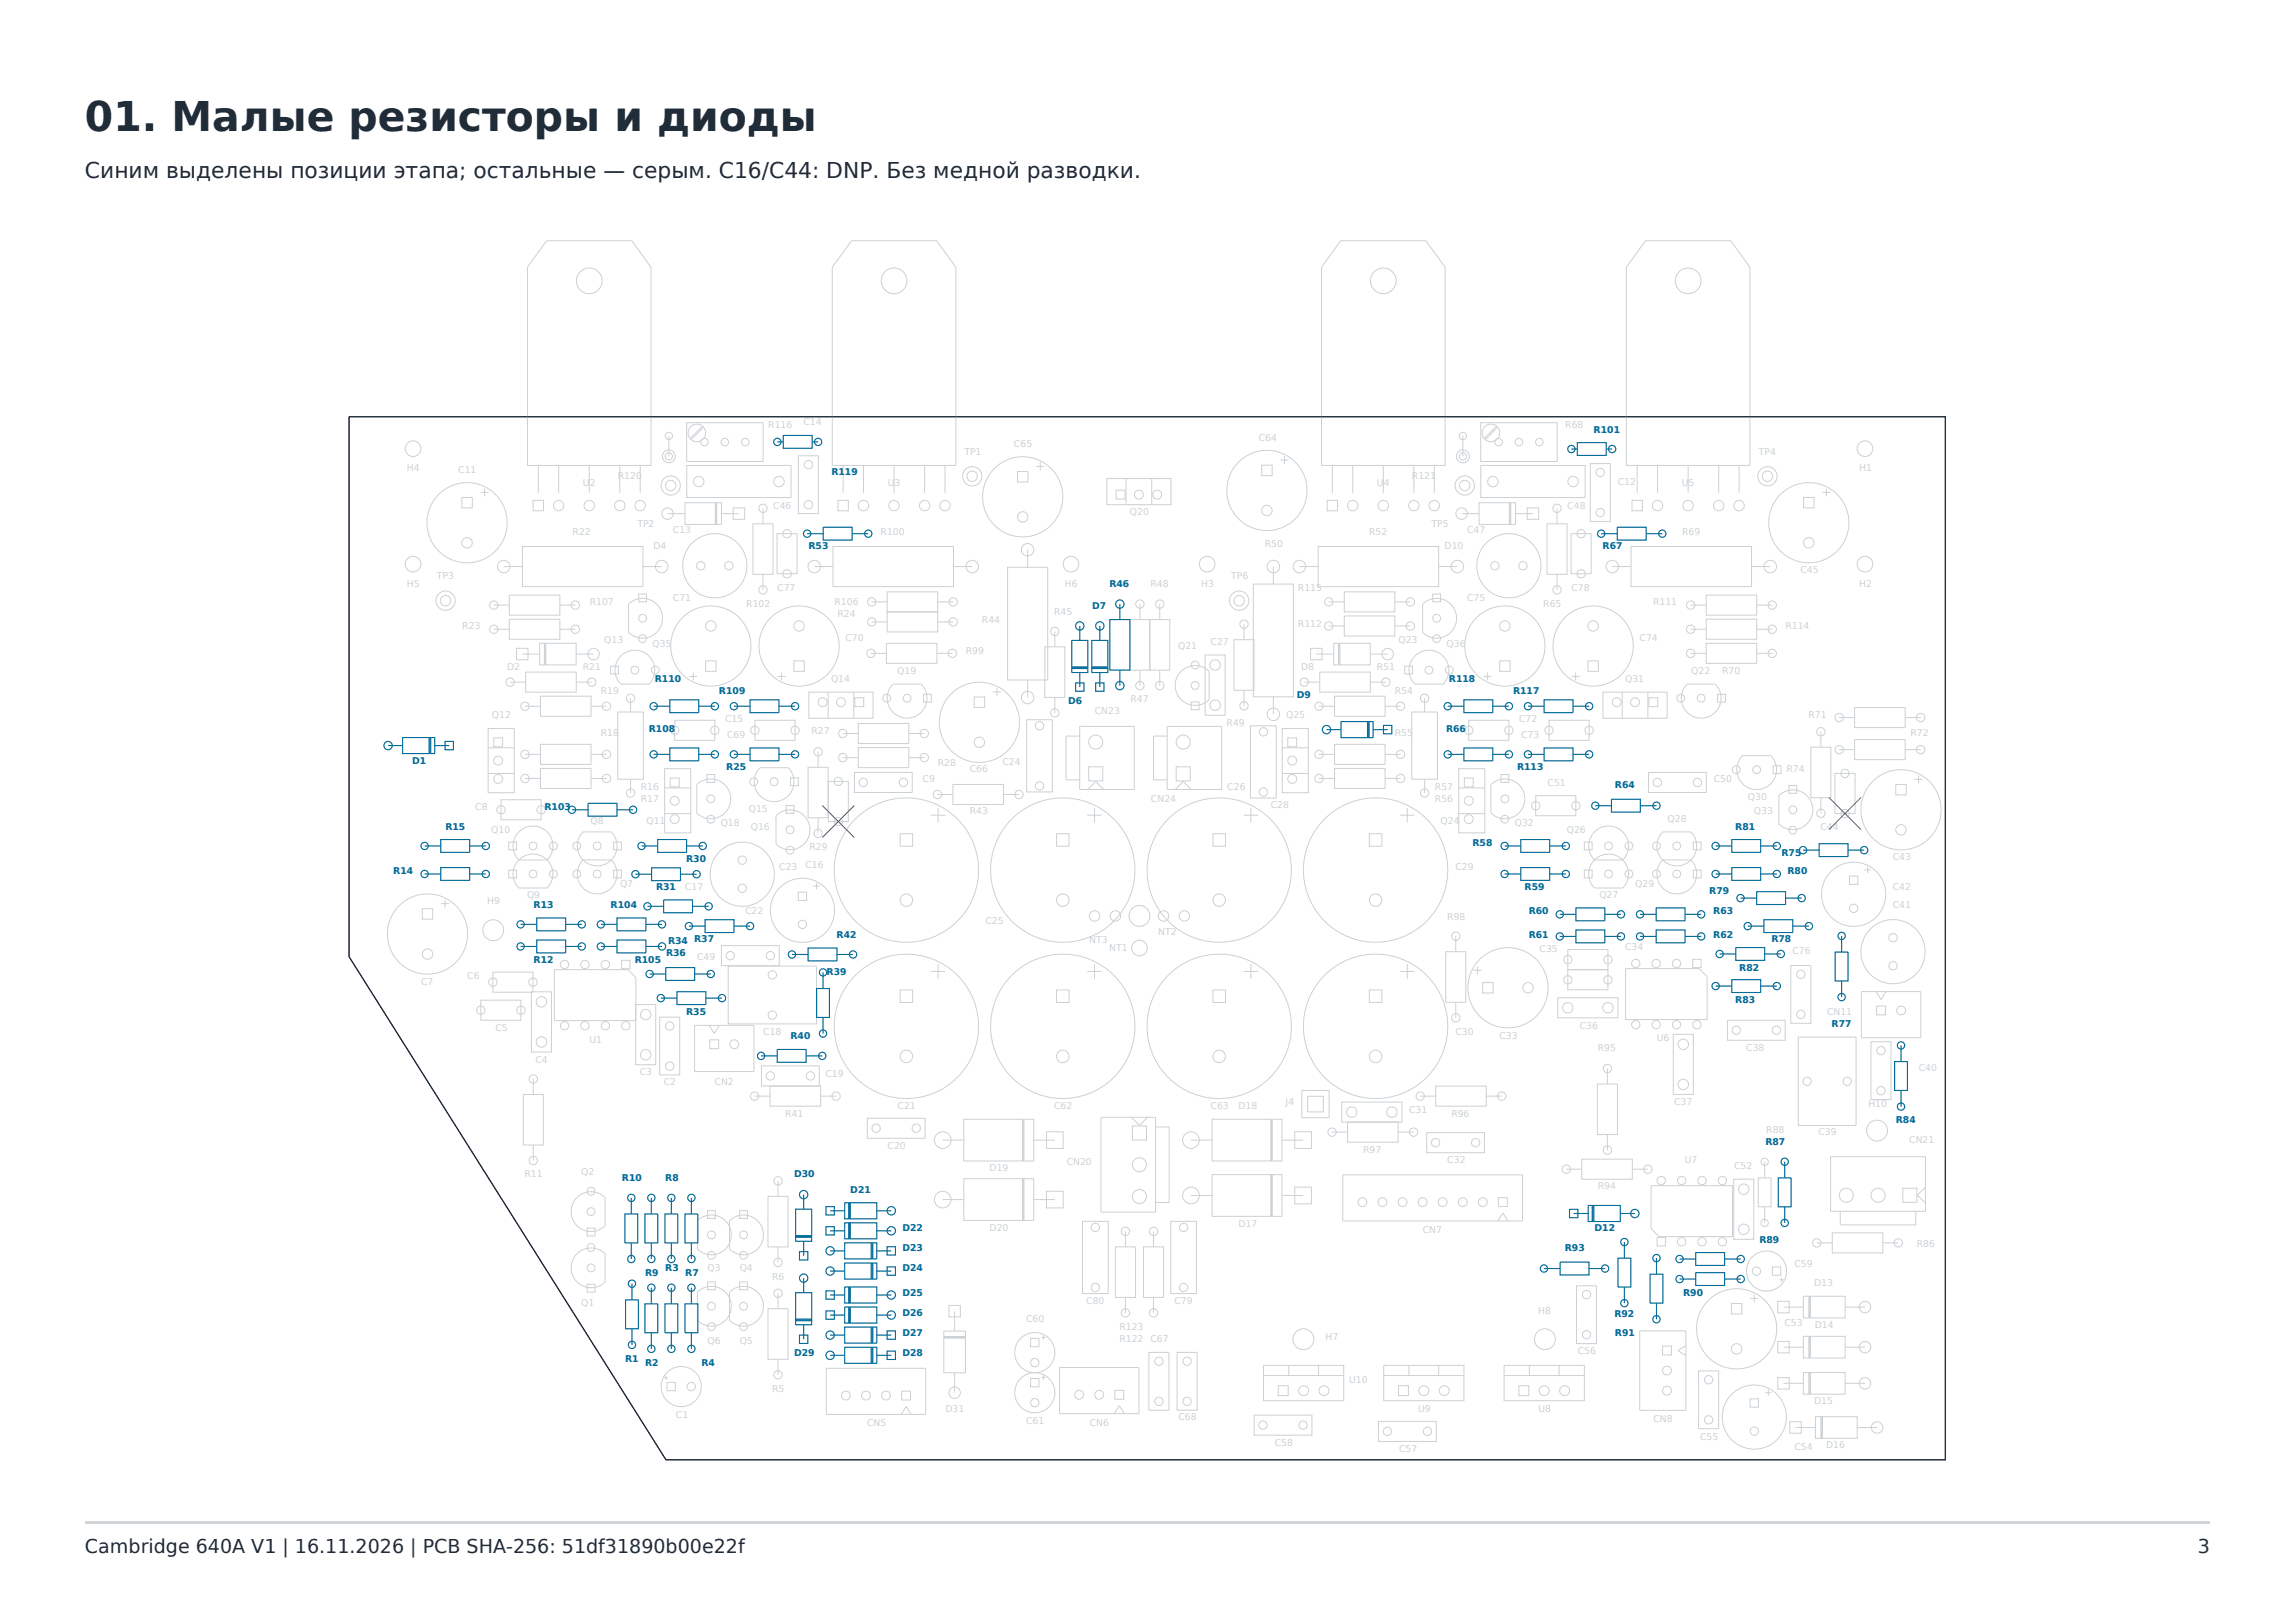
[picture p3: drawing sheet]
<svg xmlns="http://www.w3.org/2000/svg" width="297mm" height="210mm" viewBox="0 0 297 210" stroke-linecap="round" stroke-linejoin="round" font-family="sans-serif">
<defs><g id="words">
<text font-size="5.3" fill="#202c38" x="11" y="17">01. Малые резисторы и диоды</text>
<text font-size="2.8" fill="#202c38" x="11" y="23">Синим выделены позиции этапа; остальные — серым. C16/C44: DNP. Без медной разводки.</text>
<g font-size="2.5" fill="#202c38">
<text x="11" y="201">Cambridge 640A V1 | 16.11.2026 | PCB SHA-256: 51df31890b00e22f</text>
<text x="284.4" y="201">3</text>
</g>
<g font-size="1.2" fill="#ccd1d5">
<text x="99.4" y="55.3">R116</text>
<text x="104" y="55">C14</text>
<text x="124.8" y="58.9">TP1</text>
<text x="131.2" y="57.8">C65</text>
<text x="162.9" y="57">C64</text>
<text x="202.6" y="55.3">R68</text>
<text x="227.6" y="58.9">TP4</text>
<text x="52.6" y="60.9">H4</text>
<text x="59.3" y="61.2">C11</text>
<text x="75.4" y="62.9">U2</text>
<text x="80" y="62">R120</text>
<text x="100.1" y="65.9">C46</text>
<text x="114.9" y="62.9">U3</text>
<text x="178.2" y="62.9">U4</text>
<text x="182.7" y="62">R121</text>
<text x="202.8" y="65.9">C48</text>
<text x="209.4" y="62.7">C12</text>
<text x="217.6" y="62.9">U5</text>
<text x="240.6" y="60.9">H1</text>
<text x="74.1" y="69.2">R22</text>
<text x="82.5" y="68.2">TP2</text>
<text x="84.6" y="71.1">D4</text>
<text x="87.1" y="69">C13</text>
<text x="114" y="69.2">R100</text>
<text x="146.2" y="66.6">Q20</text>
<text x="163.7" y="70.8">R50</text>
<text x="177.2" y="69.2">R52</text>
<text x="185.2" y="68.2">TP5</text>
<text x="187" y="71.1">D10</text>
<text x="189.8" y="69">C47</text>
<text x="217.7" y="69.2">R69</text>
<text x="52.6" y="76">H5</text>
<text x="56.5" y="75">TP3</text>
<text x="87.1" y="77.8">C71</text>
<text x="100.6" y="76.5">C77</text>
<text x="137.8" y="76">H6</text>
<text x="148.9" y="76">R48</text>
<text x="155.5" y="76">H3</text>
<text x="159.3" y="75">TP6</text>
<text x="168" y="76.5">R115</text>
<text x="189.8" y="77.8">C75</text>
<text x="203.3" y="76.5">C78</text>
<text x="233" y="74.2">C45</text>
<text x="240.6" y="76">H2</text>
<text x="59.8" y="81.4">R23</text>
<text x="76.3" y="78.3">R107</text>
<text x="78.2" y="83.3">Q13</text>
<text x="84.4" y="83.8">Q35</text>
<text x="96.6" y="78.6">R102</text>
<text x="108" y="78.3">R106</text>
<text x="108.4" y="79.9">R24</text>
<text x="109.4" y="83">C70</text>
<text x="127.1" y="80.7">R44</text>
<text x="136.4" y="79.6">R45</text>
<text x="156.7" y="83.5">C27</text>
<text x="168" y="81.2">R112</text>
<text x="181" y="83.3">Q23</text>
<text x="187.2" y="83.8">Q36</text>
<text x="199.7" y="78.6">R65</text>
<text x="212.2" y="83">C74</text>
<text x="213.9" y="78.3">R111</text>
<text x="231.1" y="81.4">R114</text>
<text x="65.6" y="86.6">D2</text>
<text x="75.4" y="86.6">R21</text>
<text x="77.7" y="89.8">R19</text>
<text x="107.5" y="88.2">Q14</text>
<text x="116.1" y="87.2">Q19</text>
<text x="125" y="84.6">R99</text>
<text x="152.5" y="84">Q21</text>
<text x="168.4" y="86.6">D8</text>
<text x="178.2" y="86.6">R51</text>
<text x="180.5" y="89.8">R54</text>
<text x="210.3" y="88.2">Q31</text>
<text x="218.9" y="87.2">Q22</text>
<text x="222.9" y="87.2">R70</text>
<text x="63.7" y="92.9">Q12</text>
<text x="77.7" y="95.2">R18</text>
<text x="93.8" y="93.4">C15</text>
<text x="94.1" y="95.5">C69</text>
<text x="105" y="94.9">R27</text>
<text x="141.7" y="92.3">CN23</text>
<text x="146.3" y="90.8">R47</text>
<text x="158.7" y="93.9">R49</text>
<text x="166.4" y="92.9">Q25</text>
<text x="180.5" y="95.2">R55</text>
<text x="196.6" y="93.4">C72</text>
<text x="196.9" y="95.5">C73</text>
<text x="234" y="92.9">R71</text>
<text x="247.2" y="95.2">R72</text>
<text x="119.4" y="101.2">C9</text>
<text x="121.4" y="99.1">R28</text>
<text x="125.5" y="99.9">C66</text>
<text x="129.7" y="99">C24</text>
<text x="200.3" y="101.7">C51</text>
<text x="221.8" y="101.2">C50</text>
<text x="231.2" y="99.9">R74</text>
<text x="61.5" y="104.8">C8</text>
<text x="63.6" y="107.8">Q10</text>
<text x="76.4" y="106.6">Q8</text>
<text x="82.9" y="102.2">R16</text>
<text x="82.9" y="103.8">R17</text>
<text x="83.7" y="106.6">Q11</text>
<text x="93.3" y="106.9">Q18</text>
<text x="96.9" y="105.1">Q15</text>
<text x="97.2" y="107.4">Q16</text>
<text x="125.5" y="105.3">R43</text>
<text x="148.9" y="103.8">CN24</text>
<text x="158.8" y="102.2">C26</text>
<text x="164.5" y="104.5">C28</text>
<text x="185.7" y="103.8">R56</text>
<text x="185.7" y="102.2">R57</text>
<text x="186.4" y="106.6">Q24</text>
<text x="196" y="106.9">Q32</text>
<text x="202.8" y="107.8">Q26</text>
<text x="215.8" y="106.4">Q28</text>
<text x="226.2" y="103.5">Q30</text>
<text x="227" y="105.3">Q33</text>
<text x="235.6" y="107.4">C44</text>
<text x="100.8" y="112.6">C23</text>
<text x="104.2" y="112.3">C16</text>
<text x="104.7" y="110">R29</text>
<text x="188.3" y="112.6">C29</text>
<text x="244.9" y="111.3">C43</text>
<text x="63" y="117">H9</text>
<text x="68.2" y="116.2">Q9</text>
<text x="80.2" y="114.8">Q7</text>
<text x="88.6" y="115.2">C17</text>
<text x="96.4" y="118.3">C22</text>
<text x="127.5" y="119.6">C25</text>
<text x="187.3" y="119.1">R98</text>
<text x="207" y="116.2">Q27</text>
<text x="211.6" y="114.8">Q29</text>
<text x="244.9" y="115.2">C42</text>
<text x="244.9" y="117.5">C41</text>
<text x="86.6" y="122.2">R34</text>
<text x="89.9" y="121.9">R37</text>
<text x="90.2" y="124.3">C49</text>
<text x="140.9" y="122">NT3</text>
<text x="143.5" y="123.1">NT1</text>
<text x="149.9" y="120.9">NT2</text>
<text x="199.2" y="123.2">C35</text>
<text x="210.3" y="123">C34</text>
<text x="232" y="123.5">C76</text>
<text x="54.5" y="127.4">C7</text>
<text x="60.5" y="126.6">C6</text>
<text x="236.4" y="131.3">CN11</text>
<text x="64.1" y="133.4">C5</text>
<text x="69.3" y="137.5">C4</text>
<text x="76.3" y="134.9">U1</text>
<text x="98.8" y="133.9">C18</text>
<text x="188.3" y="133.9">C30</text>
<text x="194" y="134.4">C33</text>
<text x="204.4" y="133.1">C36</text>
<text x="206.8" y="136">R95</text>
<text x="214.4" y="134.7">U6</text>
<text x="226" y="136">C38</text>
<text x="82.8" y="139.1">C3</text>
<text x="85.9" y="140.4">C2</text>
<text x="92.5" y="140.4">CN2</text>
<text x="106.8" y="139.3">C19</text>
<text x="116.2" y="143.5">C21</text>
<text x="136.4" y="143.5">C62</text>
<text x="156.7" y="143.5">C63</text>
<text x="160.3" y="143.5">D18</text>
<text x="166.4" y="143">J4</text>
<text x="216.6" y="143">C37</text>
<text x="241.8" y="143.2">H10</text>
<text x="101.6" y="144.5">R41</text>
<text x="114.9" y="148.7">C20</text>
<text x="176.4" y="149.2">R97</text>
<text x="182.4" y="144">C31</text>
<text x="187.8" y="144.5">R96</text>
<text x="228.6" y="146.6">R88</text>
<text x="235.3" y="146.9">C39</text>
<text x="247.1" y="147.9">CN21</text>
<text x="67.9" y="152.3">R11</text>
<text x="75.2" y="152.1">Q2</text>
<text x="128.1" y="151.5">D19</text>
<text x="138" y="150.8">CN20</text>
<text x="187.3" y="150.5">C32</text>
<text x="206.8" y="153.9">R94</text>
<text x="218" y="150.5">U7</text>
<text x="224.4" y="151.3">C52</text>
<text x="128.1" y="159.3">D20</text>
<text x="160.3" y="158.8">D17</text>
<text x="184.1" y="159.6">CN7</text>
<text x="248.1" y="161.4">R86</text>
<text x="91.6" y="164.5">Q3</text>
<text x="95.7" y="164.5">Q4</text>
<text x="99.9" y="165.6">R6</text>
<text x="232.2" y="164">C59</text>
<text x="234.8" y="166.3">D13</text>
<text x="75.2" y="168.9">Q1</text>
<text x="91.6" y="173.9">Q6</text>
<text x="95.7" y="173.9">Q5</text>
<text x="132.8" y="171">C60</text>
<text x="140.6" y="168.7">C80</text>
<text x="144.9" y="173.6">R122</text>
<text x="144.9" y="172">R123</text>
<text x="148.9" y="173.6">C67</text>
<text x="152" y="168.7">C79</text>
<text x="171.6" y="173.3">H7</text>
<text x="199.1" y="170">H8</text>
<text x="230.9" y="171.5">C53</text>
<text x="234.9" y="171.9">D14</text>
<text x="174.6" y="178.9">U10</text>
<text x="204.2" y="175.2">C56</text>
<text x="87.5" y="183.5">C1</text>
<text x="99.9" y="180.1">R5</text>
<text x="112.2" y="184.5">CN5</text>
<text x="122.4" y="182.7">D31</text>
<text x="132.8" y="184.2">C61</text>
<text x="141" y="184.5">CN6</text>
<text x="152.5" y="183.7">C68</text>
<text x="183.5" y="182.7">U9</text>
<text x="199.1" y="182.7">U8</text>
<text x="214" y="184">CN8</text>
<text x="234.8" y="181.7">D15</text>
<text x="165" y="187.1">C58</text>
<text x="181.1" y="187.9">C57</text>
<text x="220" y="186.3">C55</text>
<text x="232.2" y="187.6">C54</text>
<text x="236.3" y="187.4">D16</text>
</g>
<g font-size="1.2" fill="#006c9b">
<text x="206.2" y="56">R101</text>
<text x="107.6" y="61.5">R119</text>
<text x="104.6" y="71.1">R53</text>
<text x="207.4" y="71.1">R67</text>
<text x="143.6" y="76">R46</text>
<text x="141.4" y="78.8">D7</text>
<text x="84.7" y="88.2">R110</text>
<text x="93" y="89.8">R109</text>
<text x="187.5" y="88.2">R118</text>
<text x="195.8" y="89.8">R117</text>
<text x="84" y="94.7">R108</text>
<text x="138.2" y="91">D6</text>
<text x="167.8" y="90.3">D9</text>
<text x="187.1" y="94.7">R66</text>
<text x="53.3" y="98.8">D1</text>
<text x="94" y="99.6">R25</text>
<text x="196.3" y="99.6">R113</text>
<text x="209" y="102">R64</text>
<text x="57.6" y="107.4">R15</text>
<text x="70.5" y="104.8">R103</text>
<text x="224.6" y="107.4">R81</text>
<text x="50.9" y="113.1">R14</text>
<text x="88.8" y="111.6">R30</text>
<text x="190.6" y="109.5">R58</text>
<text x="230.5" y="110.8">R75</text>
<text x="231.3" y="113.1">R80</text>
<text x="69.1" y="117.5">R13</text>
<text x="79" y="117.5">R104</text>
<text x="84.9" y="115.2">R31</text>
<text x="197.3" y="115.2">R59</text>
<text x="197.8" y="118.3">R60</text>
<text x="221.2" y="115.7">R79</text>
<text x="221.7" y="118.3">R63</text>
<text x="69.1" y="124.5">R12</text>
<text x="82.1" y="124.5">R105</text>
<text x="86.2" y="123.8">R36</text>
<text x="86.5" y="122.2">R34 R37</text>
<text x="108.3" y="121.4">R42</text>
<text x="197.8" y="121.4">R61</text>
<text x="221.7" y="121.4">R62</text>
<text x="225.1" y="125.6">R82</text>
<text x="229.2" y="121.9">R78</text>
<text x="88.8" y="131.3">R35</text>
<text x="107" y="126.1">R39</text>
<text x="224.6" y="129.7">R83</text>
<text x="102.3" y="134.4">R40</text>
<text x="237" y="132.8">R77</text>
<text x="228.5" y="148.2">R87</text>
<text x="245.3" y="145.3">R84</text>
<text x="80.5" y="152.8">R10</text>
<text x="86.1" y="152.8">R8</text>
<text x="102.8" y="152.3">D30</text>
<text x="110" y="154.4">D21</text>
<text x="116.8" y="159.3">D22</text>
<text x="116.8" y="161.9">D23</text>
<text x="202.5" y="161.9">R93</text>
<text x="206.4" y="159.3">D12</text>
<text x="227.7" y="160.9">R89</text>
<text x="83.5" y="165">R9</text>
<text x="86.1" y="164.5">R3</text>
<text x="88.7" y="165">R7</text>
<text x="116.8" y="164.5">D24</text>
<text x="116.8" y="167.6">D25</text>
<text x="217.8" y="167.6">R90</text>
<text x="116.8" y="172.8">D27</text>
<text x="116.8" y="170.2">D26</text>
<text x="208.9" y="170.5">R92</text>
<text x="209" y="172.8">R91</text>
<text x="80.9" y="176.2">R1</text>
<text x="83.5" y="176.7">R2</text>
<text x="90.8" y="176.7">R4</text>
<text x="102.8" y="175.4">D29</text>
<text x="116.8" y="175.4">D28</text>
</g>
</g></defs>
<path d="M11 197h275" fill="none" stroke="#ccd1d5" stroke-width=".35"/>
<path d="M45.2 53.9h206.5v135h-165.5l-41-65.1z" fill="none" stroke="#202c38" stroke-width=".14"/>
<g fill="none" stroke="#ccd1d5" stroke-width=".13">
<path d="M70.7 31.1h11.1l2.5 3.5v25.6h-16v-25.6zM110.2 31.1h11l2.5 3.5v25.6h-16v-25.6zM173.5 31.1h11l2.5 3.5v25.6h-16v-25.6zM213 31.1h11l2.5 3.5v25.6h-16v-25.6zM86.6 56.4v2.6M88.9 54.7h9.9v5h-9.9zM90.9 55.2l-1.6 1.5M91 55.3l-1.5 1.6M100.6 57.2h.8M101.4 56.3h3.7v1.7h-3.7zM103.3 59h2.6v7.5h-2.6zM105.1 57.2h.8"/>
<path d="M134.6 59.8v1.1M165.7 59.5h1M166.2 59v1M189.3 56.4v2.6M191.6 54.7h9.9v5h-9.9zM193.7 55.2l-1.6 1.5M193.8 55.3l-1.6 1.6M203.4 58.1h.7M204.1 57.3h3.8v1.6h-3.8zM205.8 60h2.6v7.5h-2.6zM207.9 58.1h.7M59.8 64.4h1.3v1.3h-1.3z"/>
<path d="M62.2 63.7h1M62.7 63.2v1M63.9 78.3h2M65.2 73.3h2.4M65.9 77h6.6v2.6h-6.6zM67.6 70.7h15.6v5.2h-15.6zM69 64.7h1.3v1.4h-1.3zM69.7 60.2v3.6M72.3 60.2v3.6M72.5 78.3h2M76.3 60.2v3.6M80.2 60.2v3.6"/>
<path d="M81.3 78.2a2.58 2.58 0 0 1 3.7 0 2.58 2.58 0 0 1 0 3.6 2.58 2.58 0 0 1-3.7 0v-3.6M82.7 76.9h1v1h-1zM82.8 60.2v3.6M83.2 73.3h2.4M86.4 66.5h2.2M88.6 65.1h4.8v2.8h-4.8zM88.9 60.2h13.5v4.2h-13.5zM92.6 65.1v2.8M92.7 65.1v2.8M92.8 65.1v2.8M93.4 66.5h2.2M94.9 65.7h1.5v1.5h-1.5z"/>
<path d="M97.4 67.8h2.6v6.5h-2.6zM98.7 65.8v2M98.7 74.3v2M100.6 69.1h2.6v5.1h-2.6zM104.4 69.1h2.1M105.4 73.3h2.4M106.5 68.2h3.8v1.7h-3.8zM107.8 70.7h15.6v5.2h-15.6zM108.4 64.7h1.4v1.4h-1.4zM109.1 60.2v3.6M110.3 69.1h2.1M111.7 60.2v3.6"/>
<path d="M112.8 77.9h2M114.8 79.2h6.5v2.6h-6.5zM114.8 76.6h6.5v2.6h-6.5zM115.7 60.2v3.6M119.7 60.2v3.6M121.3 77.9h2.1M122.3 60.2v3.6M123.4 73.3h2.4M130.4 73.4h5.2v14.6h-5.2zM131.7 61h1.3v1.4h-1.3zM133 71.1v2.3M134.1 60.4h1"/>
<path d="M143.2 61.9h8.3v3.4h-8.3zM144.4 63.4h1.2v1.2h-1.2zM144.9 78.2v2M145.7 61.9v3.4M147.5 78.2v2M149 61.9v3.4M150.1 78.2v2M162.2 75.6h5.2v14.6h-5.2zM163.3 60.2h1.3v1.3h-1.3zM164.8 73.3v2.3M168.2 73.3h2.4M170.6 70.7h15.6v5.2h-15.6z"/>
<path d="M171.7 64.7h1.4v1.4h-1.4zM172 77.9h2M172.4 60.2v3.6M174 76.6h6.5v2.6h-6.5zM174 79.7h6.5v2.6h-6.5zM175.1 60.2v3.6M179 60.2v3.6M180.5 77.9h2M183 60.2v3.6M184.1 78.2a2.58 2.58 0 0 1 3.6 0 2.58 2.58 0 0 1 0 3.6 2.58 2.58 0 0 1-3.6 0M184.1 78.2v3.6M185.4 76.9h1v1h-1z"/>
<path d="M185.6 60.2v3.6M186.2 73.3h2.4M189.2 66.5h2.2M191.4 65.1h4.7v2.8h-4.7zM191.6 60.2h13.5v4.2h-13.5zM195.3 65.1v2.8M195.4 65.1v2.8M195.5 65.1v2.8M196.1 66.5h2.3M197.6 65.7h1.5v1.5h-1.5zM200.2 67.8h2.6v6.5h-2.6zM201.5 65.8v2"/>
<path d="M201.5 74.3v2M203.3 69.1h2.6v5.1h-2.6zM207.2 69.1h2.1M208.7 73.3h2.4M209.3 68.2h3.7v1.7h-3.7zM211.1 70.7h15.6v5.2h-15.6zM211.2 64.7h1.3v1.4h-1.3zM211.9 60.2v3.6M213 69.1h2.1M214.5 60.2v3.6M218.5 60.2v3.6M218.8 78.3h2"/>
<path d="M220.8 77h6.5v2.6h-6.5zM222.4 60.2v3.6M225.1 60.2v3.6M226.7 73.3h2.4M227.3 78.3h2M233.4 64.4h1.4v1.3h-1.4zM235.8 63.7h1.1M236.4 63.2v1M50.2 96.5h1.9M52.1 95.4h4.2v2.1h-4.2zM55.5 95.4v2.1M55.6 95.4v2.1"/>
<path d="M55.7 95.4v2.1M56.3 96.5h1.8M57.6 95.9h1.1v1.1h-1.1zM63.2 94.3h3.3v8.3h-3.3zM63.2 96.8h3.3M63.9 95.5h1.1v1.1h-1.1zM63.9 81.4h2M65.9 80.1h6.6v2.6h-6.6zM66 88.3h2M66.8 83.9h1.5v1.5h-1.5zM67.6 84.6h2.2M67.9 91.4h2"/>
<path d="M67.9 97.6h2M68 87h6.6v2.6h-6.6zM69.8 83.2h4.8v2.8h-4.8zM69.9 96.3h6.6v2.6h-6.6zM69.9 99.4h6.6v2.6h-6.6zM69.9 90.1h6.6v2.6h-6.6zM70.5 83.2v2.8M70.6 83.2v2.8M72.5 81.4h2M74.6 84.6h2.2M74.6 88.3h2M76.5 91.4h2"/>
<path d="M76.5 97.6h2M79 86.2h1v1h-1zM79.9 92.1h3.4v8.7h-3.4zM80.4 88.5h3.6a2.58 2.58 0 0 0 0-3.6 2.58 2.58 0 0 0-3.7 0 2.58 2.58 0 0 0 0 3.6M81.6 90.3v1.8M84.6 91.4h2.1M84.6 97.6h2.1M86 99.5h3.4v8.3h-3.4zM86.7 90.5h3.7v1.7h-3.7zM86.7 96.8h3.7v1.6h-3.7zM87.3 93.2h5.2v2.6h-5.2zM89.2 87.5h1"/>
<path d="M89.7 87v1M90.4 91.4h2.1M90.4 97.6h2.1M91.3 85.5h1.4v1.4h-1.4zM95 91.4h2.1M95 97.6h2.1M97.1 90.5h3.7v1.7h-3.7zM97.1 96.8h3.7v1.6h-3.7zM97.7 93.2h5.2v2.6h-5.2zM100.6 87.5h1.1M100.8 91.4h2.1M100.8 97.6h2.1"/>
<path d="M101.1 87v1M102 99.3a2.58 2.58 0 0 1 0 3.7 2.58 2.58 0 0 1-3.6 0 2.58 2.58 0 0 1 0-3.7h3.6M102.7 85.5h1.4v1.4h-1.4zM104.6 99.3h2.6v6.5h-2.6zM104.7 89.6h8.3v3.3h-8.3zM105.9 97.3v2M107.2 89.6v3.3M109.1 94.9h2M109.1 98h2M110.5 89.6v3.3M110.6 99.9h7.5v2.6h-7.5zM110.6 90.3h1.2v1.1h-1.2z"/>
<path d="M111.1 93.6h6.5v2.6h-6.5zM111.1 96.7h6.5v2.6h-6.5zM112.7 84.5h2M112.8 80.5h2M114.7 83.2h6.6v2.6h-6.6zM117.6 94.9h2M117.6 98h2M119.2 88.5a2.58 2.58 0 0 1 0 3.7 2.58 2.58 0 0 1-3.6 0 2.58 2.58 0 0 1 0-3.7h3.6M119.5 89.8h1v1h-1zM121.3 84.5h2M121.3 80.5h2.1M126.1 90.2h1.3v1.3h-1.3z"/>
<path d="M128.5 89.5h1M129 89v1M132.9 93.1h3.3v9.4h-3.3zM133 88v2.3M135.2 83.7h2.6v6.5h-2.6zM136.5 81.7v2M136.5 90.2v2M138.7 82.9h2.1v4.1h-2.1zM138.7 86.3h2.1M138.7 86.4h2.1M138.7 86.5h2.1M139.2 88.4h1.1v1h-1.1z"/>
<path d="M139.7 95.2h-1.7v5.7h1.7M139.7 94h7.1v8.2h-7.1zM139.7 81v1.9M139.7 87v1.9M140.9 99.2h1.8v1.8h-1.8zM141.3 82.9h2.1v4.1h-2.1zM141.3 86.3h2.1M141.3 86.4h2.1M141.3 86.5h2.1M141.8 88.4h1.1v1h-1.1zM142.3 81v1.9M142.3 87v1.9"/>
<path d="M143.6 80.2h2.6v6.5h-2.6zM144.9 86.7v2M146.2 80.2h2.6v6.5h-2.6zM147.5 86.7v2M148.8 80.2h2.6v6.5h-2.6zM150.1 86.7v2M151 95.2h-1.7v5.7h1.7M151 94h7.1v8.2h-7.1zM152.2 99.2h1.8v1.8h-1.8zM154.2 90.8h1v1h-1zM156 84.8h2.5v7.7h-2.5zM156.5 90.5v-3.6a2.58 2.58 0 0 0-3.7 0 2.58 2.58 0 0 0 0 3.6 2.58 2.58 0 0 0 3.7 0"/>
<path d="M159.7 82.8h2.6v6.5h-2.6zM161 80.8v2M161 89.3v2M161.8 93.9h3.4v9.4h-3.4zM164.8 90.2v2.2M165.9 94.3h3.4v8.3h-3.4zM165.9 96.8h3.4M166.7 95.5h1.1v1.1h-1.1zM168.8 88.3h2M169.6 83.9h1.5v1.5h-1.5zM170.3 84.6h2.3M170.7 91.4h2"/>
<path d="M170.7 97.6h2M170.8 87h6.5v2.6h-6.5zM171.7 94.4h1.8M172 81h2M172.6 83.2h4.7v2.8h-4.7zM172.7 99.4h6.5v2.6h-6.5zM172.7 96.3h6.5v2.6h-6.5zM172.7 90.1h6.5v2.6h-6.5zM173.2 83.2v2.8M173.3 83.2v2.8M173.4 83.2v2.8M173.5 93.4h4.2v2h-4.2z"/>
<path d="M177 93.4v2M177.1 93.4v2M177.2 93.4v2M177.3 84.6h2.3M177.3 88.3h2M177.7 94.4h1.9M179 93.9h1.1v1h-1.1zM179.2 91.4h2M179.2 97.6h2M180.5 81h2M181.8 86.2h1v1h-1zM182.7 92.1h3.3v8.7h-3.3z"/>
<path d="M183.1 84.8a2.58 2.58 0 0 1 3.7 .1 2.58 2.58 0 0 1-.1 3.6h-3.6a2.58 2.58 0 0 1 0-3.7zM184.4 90.3v1.8M187.4 91.4h2M187.4 97.6h2M188.8 99.5h3.4v8.3h-3.4zM189.4 90.5h3.8v1.7h-3.8zM189.4 96.8h3.8v1.6h-3.8zM190.1 93.2h5.2v2.6h-5.2zM192 87.5h1M192.5 87v1M193.2 91.4h2.1M193.2 97.6h2.1"/>
<path d="M194.1 85.5h1.3v1.4h-1.3zM197.7 91.4h2.1M197.7 97.6h2.1M199.8 90.5h3.8v1.7h-3.8zM199.8 96.8h3.8v1.6h-3.8zM200.5 93.2h5.2v2.6h-5.2zM203.4 87.5h1M203.6 91.4h2.1M203.6 97.6h2.1M203.9 87v1M205.5 85.5h1.3v1.4h-1.3zM207.4 89.6h8.3v3.3h-8.3z"/>
<path d="M209.9 89.6v3.3M213.3 89.6v3.3M213.3 99.9h7.5v2.6h-7.5zM213.4 90.3h1.1v1.1h-1.1zM218.8 81.4h2M218.8 84.5h2M220.8 80.1h6.5v2.6h-6.5zM220.8 83.2h6.5v2.6h-6.5zM222 88.5a2.58 2.58 0 0 1 0 3.7 2.58 2.58 0 0 1-3.7 0 2.58 2.58 0 0 1 0-3.7h3.7M222.3 89.8h1v1h-1zM225.5 97.8h3.6a2.57 2.57 0 0 1 0 3.6 2.57 2.57 0 0 1-3.6 0 2.57 2.57 0 0 1 0-3.6zM227.3 81.4h2"/>
<path d="M227.3 84.5h2M229.5 99.1h1v1h-1zM234.3 96.7h2.6v6.5h-2.6zM235.6 94.7v2M238 97h2M238 92.8h2M240 95.7h6.5v2.6h-6.5zM240 91.5h6.5v2.6h-6.5zM246.5 97h2.1M246.5 92.8h2.1M54.6 117.6h1.4v1.3h-1.4zM55 113.1h2"/>
<path d="M55 109.5h2M57 112.3h3.8v1.6h-3.8zM57 108.6h3.8v1.7h-3.8zM57.1 116.9h1M57.6 116.4v1M60.8 113.1h2.1M60.8 109.5h2.1M63.2 100.1h3.3M64.8 103.5h5.2v2.6h-5.2zM65.8 109h1v1h-1zM65.8 112.6h1v1h-1zM67.2 111.3a2.58 2.58 0 0 1 0-3.7 2.58 2.58 0 0 1 3.6 0 2.58 2.58 0 0 1 0 3.7"/>
<path d="M67.2 114.9a2.58 2.58 0 0 1 0-3.6 2.58 2.58 0 0 1 3.6 0 2.58 2.58 0 0 1 0 3.6M67.2 111.3h3.6M67.2 114.9h3.6M67.4 119.6h2.1M67.9 100.7h2M69.5 118.8h3.7v1.6h-3.7zM73.2 119.6h2.1M74 104.8h2.1M76.1 103.9h3.7v1.7h-3.7zM76.5 100.7h2M77.8 119.6h2M79.1 107.6a2.58 2.58 0 0 1 0 3.7 2.58 2.58 0 0 1-3.6 0 2.58 2.58 0 0 1 0-3.7h3.6"/>
<path d="M79.1 111.3a2.58 2.58 0 0 1 0 3.6 2.58 2.58 0 0 1-3.6 0 2.58 2.58 0 0 1 0-3.6h3.6M79.4 109h1v1h-1zM79.4 112.6h1v1h-1zM79.8 104.8h2.1M79.8 118.8h3.8v1.6h-3.8zM81.6 100.8v1.8M82.2 113.1h2.1M83 109.5h2.1M83.6 119.6h2.1M83.8 117.3h2.1M84.3 112.3h3.8v1.6h-3.8zM85.1 108.6h3.8v1.7h-3.8z"/>
<path d="M85.9 116.4h3.7v1.7h-3.7zM86 101.9h3.4M86 105.3h3.4M86.7 100.7h1.2v1.1h-1.2zM88.1 113.1h2M88.9 109.5h2M89.2 119.8h2M89.6 117.3h2.1M90.2 101.5a2.58 2.58 0 0 1 3.6 0 2.58 2.58 0 0 1 0 3.7 2.58 2.58 0 0 1-3.6 0zM91.2 119h3.8v1.7h-3.8zM91.5 100.2h1v1h-1zM95 119.8h2.1"/>
<path d="M100.4 105.5a2.58 2.58 0 0 1 3.7 0 2.58 2.58 0 0 1 0 3.7 2.58 2.58 0 0 1-3.7 0v-3.6M101.7 104.2h1.1v1h-1.1zM102.3 100.6h1v1.1h-1zM103.3 115.4h1.1v1.1h-1.1zM105.2 114.6h.9M105.7 114.2v.9M105.9 105.8v2M107.2 101.1h2.6v5.2h-2.6zM116.5 107.9h1.6v1.6h-1.6zM120.5 105.5h1.8M121.3 102.8h2M121.4 104.5v1.9"/>
<path d="M123.3 101.5h6.6v2.6h-6.6zM129.9 102.8h2M136.7 107.9h1.6v1.6h-1.6zM140.7 105.5h1.9M140.8 102.2l1-1.1 1 1.1M141.6 104.5v1.9M152.1 102.2l1-1.1 1.1 1.1M157 107.9h1.6v1.6h-1.6zM160.9 105.5h1.9M161.9 104.5v1.9M165.9 100.1h3.4M170.7 100.7h2"/>
<path d="M177.2 107.9h1.6v1.6h-1.6zM179.2 100.7h2M181.2 105.5h1.9M182.1 104.5v1.9M184.4 100.8v1.8M188.8 101.9h3.4M188.8 105.3h3.4M189.5 100.7h1.2v1.1h-1.2zM192.9 101.5a2.58 2.58 0 0 1 3.7 0 2.58 2.58 0 0 1 0 3.7 2.58 2.58 0 0 1-3.7 0zM194.2 100.2h1.1v1h-1.1zM194.7 113.1h2.1M194.7 109.5h2.1"/>
<path d="M196.8 108.6h3.7v1.7h-3.7zM196.8 112.3h3.7v1.6h-3.7zM198.7 103h5.2v2.5h-5.2zM200.5 113.1h2.1M200.5 109.5h2.1M201.9 118.3h2M203.9 117.5h3.8v1.6h-3.8zM205 109h1v1h-1zM205 112.6h1v1h-1zM206.3 111.3a2.58 2.58 0 0 1 0-3.7 2.58 2.58 0 0 1 3.7 0 2.58 2.58 0 0 1 0 3.7M206.3 114.9a2.58 2.58 0 0 1 0-3.6 2.58 2.58 0 0 1 3.7 0 2.58 2.58 0 0 1 0 3.6M206.4 111.3h3.6"/>
<path d="M206.4 114.9h3.6M206.5 104.2h2M207.7 118.3h2.1M208.5 103.4h3.8v1.7h-3.8zM212.2 118.3h2.1M212.3 104.2h2.1M214.3 117.5h3.8v1.6h-3.8zM215.2 111.3h3.6a2.57 2.57 0 0 1 0 3.6 2.57 2.57 0 0 1-3.6 0 2.57 2.57 0 0 1 0-3.6zM215.2 107.6h3.6a2.57 2.57 0 0 1 0 3.7 2.57 2.57 0 0 1-3.6 0 2.57 2.57 0 0 1 0-3.7zM218.1 118.3h2.1M219.1 112.6h1v1h-1zM219.1 109h1v1h-1z"/>
<path d="M222 113.1h2.1M222 109.5h2.1M224.1 112.3h3.8v1.6h-3.8zM224.1 108.6h3.8v1.7h-3.8zM225.2 116.2h2.1M226.2 119.8h2.1M227.3 115.4h3.8v1.6h-3.8zM227.9 113.1h2M227.9 109.5h2M228.3 119h3.7v1.7h-3.7zM230.2 103a2.58 2.58 0 0 1 3.6 0 2.58 2.58 0 0 1 0 3.6 2.58 2.58 0 0 1-3.6 0v-3.6M231.1 116.2h2.1"/>
<path d="M231.5 101.6h1v1h-1zM232 119.8h2.1M233.3 110h2.1M235.4 109.2h3.8v1.6h-3.8zM235.6 103.2v2M237.5 100.1h2.6v5.2h-2.6zM239.2 110h2M239.3 113.4h1.1v1h-1.1zM241.3 112.6h.8M241.7 112.2v.8M245.3 101.5h1.4v1.4h-1.4zM247.8 100.8h1"/>
<path d="M248.3 100.3v1.1M62.2 129.4h5.2v2.6h-5.2zM63.8 125.8h5.2v2.6h-5.2zM67.4 122.5h2.1M68.8 128.3h2.6v7.8h-2.6zM69 139.6v2M69.5 121.6h3.7v1.7h-3.7zM71.7 125.5h9.6l1 1v5.6h-10.6zM73.2 122.5h2.1M77.8 122.5h2M79.8 121.6h3.8v1.7h-3.8zM80.4 124.3h1.1v1h-1.1z"/>
<path d="M82.3 130h2.6v7.8h-2.6zM83.6 122.5h2.1M84.1 126h2.1M85.4 131.6h2.6v7.5h-2.6zM85.5 129.1h2.1M86.2 125.2h3.7v1.7h-3.7zM87.6 128.3h3.7v1.7h-3.7zM89.9 132.7h7.7v5.9h-7.7zM89.9 126h2.1M91.3 129.1h2.1M91.8 132.7l.6 1 .7-1M91.9 134.5h1.1v1.2h-1.1z"/>
<path d="M93.4 122.4h7.4v2.5h-7.4zM94.2 125h11.5v7.5h-11.5zM98.5 136.6h2.1M98.5 137.9h7.5v2.6h-7.5zM100.6 135.8h3.7v1.7h-3.7zM102.5 123.5h2.1M104.3 136.6h2.1M104.6 122.7h3.7v1.6h-3.7zM105.7 127.9h1.6v3.7h-1.6zM106.5 125.8v2.1M106.5 131.6v2.1M108.3 123.5h2.1"/>
<path d="M116.5 128.1h1.6v1.6h-1.6zM120.5 125.7h1.8M121.4 124.8v1.8M136.7 128.1h1.6v1.6h-1.6zM140.7 125.7h1.9M141.6 124.8v1.8M157 128.1h1.6v1.6h-1.6zM160.9 125.7h1.9M161.9 124.8v1.8M177.2 128.1h1.6v1.6h-1.6zM181.2 125.7h1.9M182.1 124.8v1.8"/>
<path d="M187.1 123.1h2.6v6.6h-2.6zM188.4 121.1v2M188.4 129.7v2M190.7 125.5h1M191.2 125v1.1M191.9 127.1h1.3v1.4h-1.3zM201.6 129.1h7.8v2.6h-7.8zM201.9 121.2h2M202.9 122.9h5.2v2.6h-5.2zM202.9 125.5h5.2v2.6h-5.2zM203.9 120.3h3.8v1.7h-3.8zM207.7 121.2h2.1"/>
<path d="M208 138.3v2M210.4 125.3h9.5l1 1.1v5.5h-10.5zM212.2 121.2h2.1M214.3 120.3h3.8v1.7h-3.8zM216.5 133.8h2.6v7.8h-2.6zM218.1 121.2h2.1M219.1 124.1h1v1.1h-1zM222 127.6h2.1M222.5 123.4h2.1M223.6 132h7.4v2.6h-7.4zM224.1 126.8h3.8v1.6h-3.8zM224.6 122.6h3.8v1.7h-3.8z"/>
<path d="M227.9 127.6h2M228.4 123.4h2.1M231.7 124.9h2.6v7.5h-2.6zM232.7 134.2h7.5v11.4h-7.5zM237.5 123.2h1.7v3.7h-1.7zM238.3 121.1v2.1M238.3 126.9v2.1M240.9 128.3h7.7v6h-7.7zM242.1 134.8h2.6v7.5h-2.6zM242.8 128.3l.6 1 .7-1M242.9 130.2h1.1v1.1h-1.1zM245.2 137.4h1.6v3.7h-1.6z"/>
<path d="M246 135.3v2.1M67.7 141.6h2.6v6.6h-2.6zM69 148.2v2M74.6 155a2.58 2.58 0 0 1 3.7 0v3.6a2.57 2.57 0 0 1-3.6 0 2.57 2.57 0 0 1-.1-3.6zM76 158.9h1v1h-1zM80.9 157.1h1.6v3.7h-1.6zM81.7 155v2.1M83.5 157.1h1.6v3.7h-1.6zM84.3 155v2.1M86.1 157.1h1.6v3.7h-1.6zM86.9 155v2.1M88.6 157.1h1.7v3.7h-1.7z"/>
<path d="M89.5 155v2.1M90.2 158a2.58 2.58 0 0 1 3.7 0 2.58 2.58 0 0 1 0 3.6 2.58 2.58 0 0 1-3.7 0M90.3 158v3.6M91.6 156.6h1v1.1h-1zM94.4 158a2.58 2.58 0 0 1 3.6 0 2.58 2.58 0 0 1 0 3.6 2.58 2.58 0 0 1-3.6 0v-3.6M95.7 156.6h1v1.1h-1zM97.6 141.8h2.1M99.4 154.8h2.6v6.5h-2.6zM99.7 140.5h6.5v2.6h-6.5zM100.7 152.8v2M103 156.5h2v4.1h-2zM103 159.9h2"/>
<path d="M103 160h2M104 154.6v1.9M106.2 141.8h2M106.9 158.7h1.1v1.1h-1.1zM106.9 156.1h1.1v1.1h-1.1zM107.4 159.3h1.9M107.4 156.7h1.9M109.3 158.2h4.2v2.1h-4.2zM109.3 155.6h4.2v2.1h-4.2zM109.8 155.6v2.1M109.8 158.2v2.1M109.9 155.6v2.1"/>
<path d="M109.9 158.2v2.1M110 155.6v2.1M110 158.2v2.1M112.2 144.7h7.5v2.6h-7.5zM113.5 159.3h1.8M113.5 156.7h1.8M122 155.2h2.7M122 147.5h2.7M124.7 152.5h9.1v5.4h-9.1zM124.7 144.8h9.1v5.4h-9.1zM132.3 144.8v5.4M132.3 152.5v5.4"/>
<path d="M132.4 144.8v5.4M132.4 152.5v5.4M132.5 144.8v5.4M132.5 152.5v5.4M133.8 155.2h2.7M133.8 147.5h2.7M135.4 154.1h2.2v2.2h-2.2zM135.4 146.4h2.2v2.2h-2.2zM140.1 158h3.3v9.4h-3.3zM142.5 144.6h7v12.2h-7zM145.6 159.3v2M146.4 144.6l1.1 1 1-1"/>
<path d="M146.6 145.7h1.8v1.8h-1.8zM149.3 159.3v2M149.5 145.8h1.8v9.8h-1.8M151.5 158h3.3v9.4h-3.3zM154.1 154.7h2.8M154.1 147.5h2.8M156.9 152h9v5.4h-9zM156.9 144.8h9v5.4h-9zM164.5 144.8v5.4M164.5 152v5.4M164.6 144.8v5.4M164.6 152v5.4"/>
<path d="M165.9 154.7h2.7M165.9 147.5h2.7M167.6 153.6h2.1v2.2h-2.1zM167.6 146.4h2.1v2.2h-2.1zM168.5 141.1h3.5v3.5h-3.5zM169.2 141.8h2.1v2.1h-2.1zM172.4 146.5h2M173.6 142.6h7.8v2.6h-7.8zM173.8 152h23.2v6h-23.2zM174.4 145.2h6.5v2.6h-6.5zM180.9 146.5h2M183.8 141.8h2"/>
<path d="M184.6 146.6h7.5v2.5h-7.5zM185.8 140.5h6.5v2.6h-6.5zM192.3 141.8h2M193.8 158l.7-1.1 .6 1.1M193.9 155h1.2v1.1h-1.2zM202.7 151.3h2M203.1 156.5h1.1v1.1h-1.1zM203.7 157h1.8M204.7 150h6.5v2.6h-6.5zM205.5 156h4.2v2.1h-4.2zM206.1 156v2.1M206.2 156v2.1"/>
<path d="M206.3 156v2.1M206.7 140.3h2.6v6.5h-2.6zM208 146.8v2M209.7 157h1.9M211.2 151.3h2M213.7 153.4h10.5v6.6h-9.5l-1-1zM224.4 152.6h2.6v7.8h-2.6zM227.5 152.4h1.7v3.7h-1.7zM228.4 150.3v2.1M228.4 156.1v2.1M230.1 152.4h1.7v3.7h-1.7zM231 150.3v2.1"/>
<path d="M231 156.1v2.1M236.9 149.7h12.3v7h-12.3zM237.1 159.5h6.6v2.6h-6.6zM238.2 156.7v1.8h9.7v-1.8M246 141.1v2.1M246.2 153.7h1.9v1.9h-1.9zM249.2 153.6l-1.1 1.1 1.1 1M76 166.2h1v1h-1zM78.3 165.9v-3.7a2.58 2.58 0 0 0-3.6 0 2.58 2.58 0 0 0 0 3.7 2.58 2.58 0 0 0 3.6 0M81 168.2h1.6v3.7h-1.6zM81.7 160.8v2.1M81.8 166.1v2.1"/>
<path d="M81.8 171.9v2.1M83.5 168.7h1.6v3.7h-1.6zM84.3 160.8v2.1M84.3 166.6v2.1M84.3 172.4v2.1M85.9 178.3h.6M86.1 168.7h1.6v3.7h-1.6zM86.2 178v.5M86.3 178.9h1.1v1h-1.1zM86.9 160.8v2.1M86.9 166.6v2.1M86.9 172.4v2.1"/>
<path d="M88.6 168.7h1.7v3.7h-1.7zM89.5 160.8v2.1M89.5 166.6v2.1M89.5 172.4v2.1M90.2 167.2a2.58 2.58 0 0 1 3.7 0 2.58 2.58 0 0 1 0 3.6 2.58 2.58 0 0 1-3.7 0M90.3 167.2v3.6M91.6 165.9h1v1h-1zM94.4 170.8a2.58 2.58 0 0 0 3.6 0 2.58 2.58 0 0 0 0-3.6 2.58 2.58 0 0 0-3.6 0v3.6M95.7 165.9h1v1h-1zM99.4 169.3h2.6v6.6h-2.6zM100.7 161.3v2M100.7 167.3v2"/>
<path d="M100.7 175.9v2M103 167.3h2v4.1h-2zM103 170.7h2M103 170.8h2M103 170.9h2M103 160.1h2M103.5 172.7h1v1.1h-1zM103.5 161.9h1v1.1h-1zM104 160.6v1.9M104 165.4v1.9M104 171.4v1.9M106.9 169.6h1.1v1.1h-1.1z"/>
<path d="M106.9 167h1.1v1.1h-1.1zM106.9 177h12.9v6h-12.9zM107.4 175.4h1.9M107.4 172.7h1.9M107.4 164.5h1.9M107.4 170.2h1.9M107.4 167.6h1.9M107.4 161.8h1.9M109.3 174.3h4.2v2.1h-4.2zM109.3 171.7h4.2v2.1h-4.2zM109.3 163.4h4.2v2.1h-4.2zM109.3 169.1h4.2v2.1h-4.2z"/>
<path d="M109.3 166.5h4.2v2.1h-4.2zM109.3 160.8h4.2v2.1h-4.2zM109.8 166.5v2.1M109.8 169.1v2.1M109.9 166.5v2.1M109.9 169.1v2.1M110 166.5v2.1M110 169.1v2.1M112.7 160.8v2.1M112.7 163.4v2.1M112.7 171.7v2.1M112.7 174.3v2.1"/>
<path d="M112.8 160.8v2.1M112.8 163.4v2.1M112.8 171.7v2.1M112.8 174.3v2.1M112.9 160.8v2.1M112.9 163.4v2.1M112.9 171.7v2.1M112.9 174.3v2.1M113.5 175.4h1.8M113.5 172.7h1.8M113.5 164.5h1.8M113.5 170.2h1.8"/>
<path d="M113.5 167.6h1.8M113.5 161.8h1.8M114.8 174.8h1.1v1.1h-1.1zM114.8 172.2h1.1v1.1h-1.1zM114.8 163.9h1.1v1.1h-1.1zM114.8 161.3h1.1v1.1h-1.1zM116.7 180h1.1v1.1h-1.1zM122.1 172.2h2.8v5.4h-2.8zM122.1 172.9h2.8M122.1 173h2.8M122.1 173.1h2.8M122.8 168.9h1.5v1.5h-1.5z"/>
<path d="M123.5 169.7v2.5M123.5 177.6v2.6M133.4 178.4h1.1v1h-1.1zM133.4 173.2h1.1v1.1h-1.1zM134.8 178.2h.5M134.8 173.1h.5M135 172.8v.5M135 178v.5M137.1 176.9h10.3v6h-10.3zM144.3 179.9h1.1v1.1h-1.1zM144.3 161.3h2.6v6.6h-2.6zM145.6 167.9v2"/>
<path d="M148 161.3h2.6v6.6h-2.6zM148.7 175h2.6v7.5h-2.6zM149.3 167.9v2M152.3 175h2.6v7.5h-2.6zM163.5 176.7h10.4v4.5h-10.4zM163.5 178h10.4M165.4 179.3h1.3v1.3h-1.3zM166.8 176.7v1.3M170.6 176.7v1.3M179.1 176.7h10.4v4.5h-10.4zM179.1 178h10.4M181 179.3h1.3v1.3h-1.3z"/>
<path d="M182.3 176.7v1.3M186.2 176.7v1.3M194.6 176.7h10.4v4.5h-10.4zM194.6 178h10.4M196.6 179.3h1.2v1.3h-1.2zM197.9 176.7v1.3M199.8 164.1h2.1M201.8 176.7v1.3M201.9 163.3h3.7v1.7h-3.7zM204 166.4h2.6v7.5h-2.6zM205.6 164.1h2.1M209.4 162.8h1.6v3.7h-1.6z"/>
<path d="M210.2 160.7v2.1M210.2 166.5v2.1M212.2 172.2h6v10.3h-6zM213.5 164.9h1.7v3.7h-1.7zM214.4 162.8v2.1M214.4 168.6v2.1M214.4 160.1h1.1v1.1h-1.1zM215.2 174.2h1.1v1.1h-1.1zM217.4 165.5h2M217.4 162.9h2M218.2 174.1l-1.1 .6 1.1 .7M219.4 164.7h3.8v1.6h-3.8z"/>
<path d="M219.4 162.1h3.8v1.6h-3.8zM219.8 177.4h2.6v7.5h-2.6zM223.2 165.5h2.1M223.2 162.9h2.1M224.1 168.7h1.3v1.3h-1.3zM226.5 168h1M227 167.5v1M228.8 179.8v.8M229.4 163.9h1v1.1h-1zM230.1 168.4h1.4v1.5h-1.4zM230.1 173.6h1.4v1.5h-1.4zM230.1 178.2h1.4v1.5h-1.4z"/>
<path d="M230.3 165.6h.5M230.6 165.3v.6M230.8 169.1h2.6M230.8 174.3h2.6M230.8 179h2.6M233.4 167.7h5.4v2.8h-5.4zM233.4 172.9h5.4v2.8h-5.4zM233.4 177.6h5.4v2.8h-5.4zM234.1 167.7v2.8M234.1 172.9v2.8M234.1 177.6v2.8M234.2 167.7v2.8"/>
<path d="M234.2 172.9v2.8M234.2 177.6v2.8M234.3 167.7v2.8M234.3 172.9v2.8M234.3 177.6v2.8M235.1 160.8h2M238.8 169.1h2.6M238.8 174.3h2.6M238.8 179h2.6M243.7 160.8h2M116.6 183l.7-1 .6 1M144.2 182.9l.6-1 .7 1"/>
<path d="M162.3 183.1h7.5v2.6h-7.5zM178.4 183.9h7.5v2.6h-7.5zM226.5 181h1.1v1.1h-1.1zM228.4 180.2h.9M231.6 184h1.5v1.4h-1.5zM232.4 184.7h2.5M234.9 183.3h5.4v2.8h-5.4zM235.6 183.3v2.8M235.8 183.3v2.8M235.9 183.3v2.8M240.3 184.7h2.6"/>
<circle cx="76.3" cy="36.3" r="1.66"/>
<circle cx="115.7" cy="36.3" r="1.66"/>
<circle cx="179" cy="36.3" r="1.66"/>
<circle cx="218.5" cy="36.3" r="1.66"/>
<circle cx="53.5" cy="58.1" r="1.01"/>
<circle cx="86.6" cy="59" r=".47"/>
<circle cx="86.6" cy="56.4" r=".47"/>
<circle cx="86.6" cy="59" r=".83"/>
<circle cx="90.2" cy="56" r="1.14"/>
<circle cx="91.2" cy="57.2" r=".49"/>
<circle cx="93.8" cy="57.2" r=".49"/>
<circle cx="96.4" cy="57.2" r=".49"/>
<circle cx="100.6" cy="57.2" r=".47"/>
<circle cx="105.9" cy="57.2" r=".47"/>
<circle cx="189.3" cy="59" r=".47"/>
<circle cx="189.3" cy="56.4" r=".47"/>
<circle cx="189.3" cy="59" r=".83"/>
<circle cx="192.9" cy="56" r="1.14"/>
<circle cx="193.9" cy="57.2" r=".49"/>
<circle cx="196.6" cy="57.2" r=".49"/>
<circle cx="199.2" cy="57.2" r=".49"/>
<circle cx="203.4" cy="58.1" r=".47"/>
<circle cx="208.6" cy="58.1" r=".47"/>
<circle cx="241.4" cy="58.1" r="1.01"/>
<circle cx="53.5" cy="73" r="1.01"/>
<circle cx="57.7" cy="77.7" r=".68"/>
<circle cx="57.7" cy="77.7" r="1.25"/>
<circle cx="60.4" cy="70.2" r=".68"/>
<circle cx="60.4" cy="67.6" r="5.2"/>
<circle cx="63.9" cy="78.3" r=".54"/>
<circle cx="65.2" cy="73.3" r=".81"/>
<circle cx="72.3" cy="65.4" r=".68"/>
<circle cx="74.5" cy="78.3" r=".54"/>
<circle cx="76.3" cy="65.4" r=".68"/>
<circle cx="80.2" cy="65.4" r=".68"/>
<circle cx="82.8" cy="65.4" r=".68"/>
<circle cx="83.2" cy="80" r=".51"/>
<circle cx="85.6" cy="73.3" r=".81"/>
<circle cx="86.4" cy="66.5" r=".74"/>
<circle cx="86.8" cy="62.8" r=".68"/>
<circle cx="86.8" cy="62.8" r="1.25"/>
<circle cx="90.4" cy="62.3" r=".68"/>
<circle cx="90.7" cy="73.2" r=".54"/>
<circle cx="92.5" cy="73.2" r="4.2"/>
<circle cx="94.3" cy="73.2" r=".54"/>
<circle cx="98.7" cy="65.8" r=".54"/>
<circle cx="98.7" cy="76.3" r=".54"/>
<circle cx="100.8" cy="62.3" r=".68"/>
<circle cx="101.9" cy="74.2" r=".54"/>
<circle cx="101.9" cy="69.1" r=".54"/>
<circle cx="104.4" cy="69.1" r=".47"/>
<circle cx="104.6" cy="65.3" r=".54"/>
<circle cx="104.6" cy="60.1" r=".54"/>
<circle cx="105.4" cy="73.3" r=".81"/>
<circle cx="111.7" cy="65.4" r=".68"/>
<circle cx="112.4" cy="69.1" r=".47"/>
<circle cx="112.8" cy="77.9" r=".54"/>
<circle cx="115.7" cy="65.4" r=".68"/>
<circle cx="119.7" cy="65.4" r=".68"/>
<circle cx="122.3" cy="65.4" r=".68"/>
<circle cx="123.4" cy="77.9" r=".54"/>
<circle cx="125.8" cy="61.6" r=".68"/>
<circle cx="125.8" cy="61.6" r="1.25"/>
<circle cx="125.8" cy="73.3" r=".81"/>
<circle cx="132.4" cy="66.9" r=".68"/>
<circle cx="132.4" cy="64.3" r="5.2"/>
<circle cx="133" cy="71.1" r=".81"/>
<circle cx="138.6" cy="73" r="1.01"/>
<circle cx="144.9" cy="78.2" r=".54"/>
<circle cx="147.4" cy="64" r=".58"/>
<circle cx="147.5" cy="78.2" r=".54"/>
<circle cx="149.8" cy="64" r=".58"/>
<circle cx="150.1" cy="78.2" r=".54"/>
<circle cx="156.2" cy="73" r="1.01"/>
<circle cx="160.4" cy="77.7" r=".68"/>
<circle cx="160.4" cy="77.7" r="1.25"/>
<circle cx="164" cy="66.1" r=".68"/>
<circle cx="164" cy="63.5" r="5.2"/>
<circle cx="164.8" cy="73.3" r=".81"/>
<circle cx="168.2" cy="73.3" r=".81"/>
<circle cx="172" cy="77.9" r=".54"/>
<circle cx="175.1" cy="65.4" r=".68"/>
<circle cx="179" cy="65.4" r=".68"/>
<circle cx="182.5" cy="77.9" r=".54"/>
<circle cx="183" cy="65.4" r=".68"/>
<circle cx="185.6" cy="65.4" r=".68"/>
<circle cx="185.9" cy="80" r=".51"/>
<circle cx="188.6" cy="73.3" r=".81"/>
<circle cx="189.2" cy="66.5" r=".74"/>
<circle cx="189.6" cy="62.8" r=".68"/>
<circle cx="189.6" cy="62.8" r="1.25"/>
<circle cx="193.2" cy="62.3" r=".68"/>
<circle cx="193.5" cy="73.2" r=".54"/>
<circle cx="195.3" cy="73.2" r="4.2"/>
<circle cx="197.1" cy="73.2" r=".54"/>
<circle cx="201.5" cy="65.8" r=".54"/>
<circle cx="201.5" cy="76.3" r=".54"/>
<circle cx="203.6" cy="62.3" r=".68"/>
<circle cx="204.6" cy="74.2" r=".54"/>
<circle cx="204.6" cy="69.1" r=".54"/>
<circle cx="207.1" cy="66.3" r=".54"/>
<circle cx="207.1" cy="61.1" r=".54"/>
<circle cx="207.2" cy="69.1" r=".47"/>
<circle cx="208.7" cy="73.3" r=".81"/>
<circle cx="214.5" cy="65.4" r=".68"/>
<circle cx="215.1" cy="69.1" r=".47"/>
<circle cx="218.5" cy="65.4" r=".68"/>
<circle cx="218.8" cy="78.3" r=".54"/>
<circle cx="222.4" cy="65.4" r=".68"/>
<circle cx="225.1" cy="65.4" r=".68"/>
<circle cx="228.7" cy="61.6" r=".68"/>
<circle cx="228.7" cy="61.6" r="1.25"/>
<circle cx="229.1" cy="73.3" r=".81"/>
<circle cx="229.3" cy="78.3" r=".54"/>
<circle cx="234.1" cy="70.2" r=".68"/>
<circle cx="234.1" cy="67.6" r="5.2"/>
<circle cx="241.4" cy="73" r="1.01"/>
<circle cx="50.2" cy="96.5" r=".54"/>
<circle cx="63.9" cy="81.4" r=".54"/>
<circle cx="64.5" cy="98.4" r=".58"/>
<circle cx="66" cy="88.3" r=".54"/>
<circle cx="67.9" cy="97.6" r=".54"/>
<circle cx="67.9" cy="91.4" r=".54"/>
<circle cx="74.5" cy="81.4" r=".54"/>
<circle cx="76.6" cy="88.3" r=".54"/>
<circle cx="76.8" cy="84.6" r=".74"/>
<circle cx="78.5" cy="97.6" r=".54"/>
<circle cx="78.5" cy="91.4" r=".54"/>
<circle cx="81.6" cy="90.3" r=".54"/>
<circle cx="82.2" cy="86.7" r=".51"/>
<circle cx="83.2" cy="82.6" r=".51"/>
<circle cx="84.6" cy="91.4" r=".47"/>
<circle cx="84.6" cy="97.6" r=".47"/>
<circle cx="84.8" cy="86.7" r=".51"/>
<circle cx="87.3" cy="94.5" r=".54"/>
<circle cx="92" cy="81" r=".68"/>
<circle cx="92" cy="83.6" r="5.2"/>
<circle cx="92.5" cy="94.5" r=".54"/>
<circle cx="92.5" cy="91.4" r=".47"/>
<circle cx="92.5" cy="97.6" r=".47"/>
<circle cx="95" cy="91.4" r=".47"/>
<circle cx="95" cy="97.6" r=".47"/>
<circle cx="97.7" cy="94.5" r=".54"/>
<circle cx="102.9" cy="94.5" r=".54"/>
<circle cx="102.9" cy="91.4" r=".47"/>
<circle cx="102.9" cy="97.6" r=".47"/>
<circle cx="103.4" cy="81" r=".68"/>
<circle cx="103.4" cy="83.6" r="5.2"/>
<circle cx="105.9" cy="97.3" r=".54"/>
<circle cx="106.5" cy="90.9" r=".58"/>
<circle cx="108.8" cy="90.9" r=".58"/>
<circle cx="109.1" cy="94.9" r=".54"/>
<circle cx="109.1" cy="98" r=".54"/>
<circle cx="112.7" cy="84.5" r=".54"/>
<circle cx="112.8" cy="80.5" r=".54"/>
<circle cx="114.8" cy="90.3" r=".51"/>
<circle cx="117.4" cy="90.3" r=".51"/>
<circle cx="119.6" cy="94.9" r=".54"/>
<circle cx="119.6" cy="98" r=".54"/>
<circle cx="123.3" cy="84.5" r=".54"/>
<circle cx="123.4" cy="80.5" r=".54"/>
<circle cx="126.7" cy="96.1" r=".68"/>
<circle cx="126.7" cy="93.5" r="5.2"/>
<circle cx="133" cy="90.3" r=".81"/>
<circle cx="134.5" cy="93.9" r=".54"/>
<circle cx="136.5" cy="92.2" r=".54"/>
<circle cx="136.5" cy="81.7" r=".54"/>
<circle cx="139.7" cy="81" r=".54"/>
<circle cx="141.8" cy="96" r=".91"/>
<circle cx="142.3" cy="81" r=".54"/>
<circle cx="144.9" cy="88.7" r=".54"/>
<circle cx="147.5" cy="88.7" r=".54"/>
<circle cx="150.1" cy="88.7" r=".54"/>
<circle cx="153.1" cy="96" r=".91"/>
<circle cx="154.7" cy="88.7" r=".51"/>
<circle cx="154.7" cy="86.1" r=".51"/>
<circle cx="157.3" cy="91.2" r=".68"/>
<circle cx="157.3" cy="86" r=".68"/>
<circle cx="161" cy="91.3" r=".54"/>
<circle cx="161" cy="80.8" r=".54"/>
<circle cx="163.5" cy="94.7" r=".54"/>
<circle cx="164.8" cy="92.4" r=".81"/>
<circle cx="167.2" cy="98.4" r=".58"/>
<circle cx="168.8" cy="88.3" r=".54"/>
<circle cx="170.7" cy="97.6" r=".54"/>
<circle cx="170.7" cy="91.4" r=".54"/>
<circle cx="171.7" cy="94.4" r=".54"/>
<circle cx="172" cy="81" r=".54"/>
<circle cx="179.3" cy="88.3" r=".54"/>
<circle cx="179.6" cy="84.6" r=".74"/>
<circle cx="181.2" cy="97.6" r=".54"/>
<circle cx="181.2" cy="91.4" r=".54"/>
<circle cx="182.5" cy="81" r=".54"/>
<circle cx="184.4" cy="90.3" r=".54"/>
<circle cx="184.9" cy="86.7" r=".51"/>
<circle cx="185.9" cy="82.6" r=".51"/>
<circle cx="187.4" cy="91.4" r=".47"/>
<circle cx="187.4" cy="97.6" r=".47"/>
<circle cx="187.6" cy="86.7" r=".51"/>
<circle cx="190.1" cy="94.5" r=".54"/>
<circle cx="194.7" cy="81" r=".68"/>
<circle cx="194.7" cy="83.6" r="5.2"/>
<circle cx="195.3" cy="94.5" r=".54"/>
<circle cx="195.3" cy="91.4" r=".47"/>
<circle cx="195.3" cy="97.6" r=".47"/>
<circle cx="197.7" cy="91.4" r=".47"/>
<circle cx="197.7" cy="97.6" r=".47"/>
<circle cx="200.5" cy="94.5" r=".54"/>
<circle cx="205.7" cy="94.5" r=".54"/>
<circle cx="205.7" cy="91.4" r=".47"/>
<circle cx="205.7" cy="97.6" r=".47"/>
<circle cx="206.2" cy="81" r=".68"/>
<circle cx="206.2" cy="83.6" r="5.2"/>
<circle cx="209.2" cy="90.9" r=".58"/>
<circle cx="211.6" cy="90.9" r=".58"/>
<circle cx="217.5" cy="90.3" r=".51"/>
<circle cx="218.8" cy="81.4" r=".54"/>
<circle cx="218.8" cy="84.5" r=".54"/>
<circle cx="220.2" cy="90.3" r=".51"/>
<circle cx="224.7" cy="99.6" r=".51"/>
<circle cx="227.3" cy="99.6" r=".51"/>
<circle cx="229.3" cy="81.4" r=".54"/>
<circle cx="229.3" cy="84.5" r=".54"/>
<circle cx="235.6" cy="94.7" r=".54"/>
<circle cx="238" cy="92.8" r=".54"/>
<circle cx="238" cy="97" r=".54"/>
<circle cx="248.6" cy="97" r=".54"/>
<circle cx="248.6" cy="92.8" r=".54"/>
<circle cx="55" cy="113.1" r=".47"/>
<circle cx="55" cy="109.5" r=".47"/>
<circle cx="62.9" cy="113.1" r=".47"/>
<circle cx="62.9" cy="109.5" r=".47"/>
<circle cx="64.5" cy="100.8" r=".58"/>
<circle cx="64.8" cy="104.8" r=".54"/>
<circle cx="67.4" cy="119.6" r=".47"/>
<circle cx="67.9" cy="100.7" r=".54"/>
<circle cx="69" cy="109.5" r=".51"/>
<circle cx="69" cy="113.1" r=".51"/>
<circle cx="70" cy="104.8" r=".54"/>
<circle cx="71.6" cy="113.1" r=".51"/>
<circle cx="71.6" cy="109.5" r=".51"/>
<circle cx="74" cy="104.8" r=".47"/>
<circle cx="74.6" cy="109.5" r=".51"/>
<circle cx="74.6" cy="113.1" r=".51"/>
<circle cx="75.3" cy="119.6" r=".47"/>
<circle cx="77.3" cy="109.5" r=".51"/>
<circle cx="77.3" cy="113.1" r=".51"/>
<circle cx="77.8" cy="119.6" r=".47"/>
<circle cx="78.5" cy="100.7" r=".54"/>
<circle cx="81.6" cy="102.6" r=".54"/>
<circle cx="81.9" cy="104.8" r=".47"/>
<circle cx="82.2" cy="113.1" r=".47"/>
<circle cx="83" cy="109.5" r=".47"/>
<circle cx="83.8" cy="117.3" r=".47"/>
<circle cx="85.7" cy="119.6" r=".47"/>
<circle cx="87.3" cy="103.6" r=".58"/>
<circle cx="87.3" cy="106" r=".58"/>
<circle cx="89.2" cy="119.8" r=".47"/>
<circle cx="90.1" cy="113.1" r=".47"/>
<circle cx="90.9" cy="109.5" r=".47"/>
<circle cx="91.7" cy="117.3" r=".47"/>
<circle cx="92" cy="106" r=".51"/>
<circle cx="92" cy="103.4" r=".51"/>
<circle cx="96.1" cy="114.9" r=".54"/>
<circle cx="96.1" cy="111.3" r=".54"/>
<circle cx="96.1" cy="113.1" r="4.2"/>
<circle cx="97.1" cy="119.8" r=".47"/>
<circle cx="97.5" cy="101.2" r=".51"/>
<circle cx="100.2" cy="101.2" r=".51"/>
<circle cx="102.2" cy="107.4" r=".51"/>
<circle cx="102.2" cy="110" r=".51"/>
<circle cx="103.8" cy="119.6" r=".54"/>
<circle cx="103.8" cy="117.8" r="4.2"/>
<circle cx="105.9" cy="107.8" r=".54"/>
<circle cx="108.5" cy="106.3" r=".54"/>
<circle cx="108.5" cy="101.1" r=".54"/>
<circle cx="111.7" cy="101.2" r=".54"/>
<circle cx="116.9" cy="101.2" r=".54"/>
<circle cx="117.3" cy="116.5" r=".81"/>
<circle cx="117.3" cy="112.6" r="9.3"/>
<circle cx="121.3" cy="102.8" r=".54"/>
<circle cx="131.9" cy="102.8" r=".54"/>
<circle cx="134.5" cy="101.7" r=".54"/>
<circle cx="137.5" cy="116.5" r=".81"/>
<circle cx="137.5" cy="112.6" r="9.3"/>
<circle cx="141.6" cy="118.5" r=".68"/>
<circle cx="144.3" cy="118.5" r=".68"/>
<circle cx="147.5" cy="118.5" r="1.35"/>
<circle cx="150.6" cy="118.5" r=".68"/>
<circle cx="153.3" cy="118.5" r=".68"/>
<circle cx="157.8" cy="116.5" r=".81"/>
<circle cx="157.8" cy="112.6" r="9.3"/>
<circle cx="163.5" cy="102.5" r=".54"/>
<circle cx="167.2" cy="100.8" r=".58"/>
<circle cx="170.7" cy="100.7" r=".54"/>
<circle cx="178" cy="116.5" r=".81"/>
<circle cx="178" cy="112.6" r="9.3"/>
<circle cx="181.2" cy="100.7" r=".54"/>
<circle cx="184.4" cy="102.6" r=".54"/>
<circle cx="190.1" cy="103.6" r=".58"/>
<circle cx="190.1" cy="106" r=".58"/>
<circle cx="194.7" cy="113.1" r=".47"/>
<circle cx="194.7" cy="109.5" r=".47"/>
<circle cx="194.7" cy="106" r=".51"/>
<circle cx="194.7" cy="103.4" r=".51"/>
<circle cx="198.7" cy="104.2" r=".54"/>
<circle cx="201.9" cy="118.3" r=".47"/>
<circle cx="202.6" cy="113.1" r=".47"/>
<circle cx="202.6" cy="109.5" r=".47"/>
<circle cx="203.9" cy="104.2" r=".54"/>
<circle cx="206.5" cy="104.2" r=".47"/>
<circle cx="208.2" cy="113.1" r=".51"/>
<circle cx="208.2" cy="109.5" r=".51"/>
<circle cx="209.8" cy="118.3" r=".47"/>
<circle cx="210.8" cy="113.1" r=".51"/>
<circle cx="210.8" cy="109.5" r=".51"/>
<circle cx="212.2" cy="118.3" r=".47"/>
<circle cx="214.4" cy="113.1" r=".51"/>
<circle cx="214.4" cy="109.5" r=".51"/>
<circle cx="214.4" cy="104.2" r=".47"/>
<circle cx="214.5" cy="101.2" r=".54"/>
<circle cx="217" cy="113.1" r=".51"/>
<circle cx="217" cy="109.5" r=".51"/>
<circle cx="219.7" cy="101.2" r=".54"/>
<circle cx="220.2" cy="118.3" r=".47"/>
<circle cx="222" cy="113.1" r=".47"/>
<circle cx="222" cy="109.5" r=".47"/>
<circle cx="225.2" cy="116.2" r=".47"/>
<circle cx="226.2" cy="119.8" r=".47"/>
<circle cx="229.9" cy="113.1" r=".47"/>
<circle cx="229.9" cy="109.5" r=".47"/>
<circle cx="232" cy="107.4" r=".51"/>
<circle cx="232" cy="104.8" r=".51"/>
<circle cx="233.2" cy="116.2" r=".47"/>
<circle cx="233.3" cy="110" r=".47"/>
<circle cx="234.1" cy="119.8" r=".47"/>
<circle cx="235.6" cy="105.2" r=".54"/>
<circle cx="238.8" cy="105.3" r=".54"/>
<circle cx="238.8" cy="100.1" r=".54"/>
<circle cx="239.9" cy="117.5" r=".54"/>
<circle cx="239.9" cy="115.7" r="4.2"/>
<circle cx="241.2" cy="110" r=".47"/>
<circle cx="246" cy="107.4" r=".68"/>
<circle cx="246" cy="104.8" r="5.2"/>
<circle cx="55.3" cy="123.4" r=".68"/>
<circle cx="55.3" cy="120.9" r="5.2"/>
<circle cx="62.2" cy="130.7" r=".54"/>
<circle cx="63.8" cy="127.1" r=".54"/>
<circle cx="63.8" cy="120.4" r="1.35"/>
<circle cx="67.4" cy="122.5" r=".47"/>
<circle cx="67.4" cy="130.7" r=".54"/>
<circle cx="69" cy="127.1" r=".54"/>
<circle cx="69" cy="139.6" r=".54"/>
<circle cx="70.1" cy="129.6" r=".68"/>
<circle cx="70.1" cy="134.8" r=".68"/>
<circle cx="73.1" cy="132.7" r=".54"/>
<circle cx="73.1" cy="124.8" r=".54"/>
<circle cx="75.3" cy="122.5" r=".47"/>
<circle cx="75.7" cy="124.8" r=".54"/>
<circle cx="75.7" cy="132.7" r=".54"/>
<circle cx="77.8" cy="122.5" r=".47"/>
<circle cx="78.3" cy="124.8" r=".54"/>
<circle cx="78.3" cy="132.7" r=".54"/>
<circle cx="81" cy="132.7" r=".54"/>
<circle cx="83.6" cy="136.5" r=".68"/>
<circle cx="83.6" cy="131.3" r=".68"/>
<circle cx="84.1" cy="126" r=".47"/>
<circle cx="85.5" cy="129.1" r=".47"/>
<circle cx="85.7" cy="122.5" r=".47"/>
<circle cx="86.7" cy="137.9" r=".54"/>
<circle cx="86.7" cy="132.7" r=".54"/>
<circle cx="92" cy="126" r=".47"/>
<circle cx="93.4" cy="129.1" r=".47"/>
<circle cx="94.5" cy="123.7" r=".54"/>
<circle cx="95" cy="135.1" r=".57"/>
<circle cx="98.5" cy="136.6" r=".47"/>
<circle cx="99.7" cy="139.2" r=".54"/>
<circle cx="99.7" cy="123.7" r=".54"/>
<circle cx="100" cy="126.1" r=".54"/>
<circle cx="100" cy="131.3" r=".54"/>
<circle cx="102.5" cy="123.5" r=".47"/>
<circle cx="104.9" cy="139.2" r=".54"/>
<circle cx="106.4" cy="136.6" r=".47"/>
<circle cx="106.5" cy="125.8" r=".47"/>
<circle cx="106.5" cy="133.7" r=".47"/>
<circle cx="110.4" cy="123.5" r=".47"/>
<circle cx="117.3" cy="136.7" r=".81"/>
<circle cx="117.3" cy="132.8" r="9.3"/>
<circle cx="137.5" cy="136.7" r=".81"/>
<circle cx="137.5" cy="132.8" r="9.3"/>
<circle cx="147.5" cy="122.7" r="1.01"/>
<circle cx="157.8" cy="136.7" r=".81"/>
<circle cx="157.8" cy="132.8" r="9.3"/>
<circle cx="178" cy="136.7" r=".81"/>
<circle cx="178" cy="132.8" r="9.3"/>
<circle cx="188.4" cy="131.7" r=".54"/>
<circle cx="188.4" cy="121.1" r=".54"/>
<circle cx="195.1" cy="127.8" r="5.2"/>
<circle cx="197.7" cy="127.8" r=".68"/>
<circle cx="201.9" cy="121.2" r=".47"/>
<circle cx="202.9" cy="124.2" r=".54"/>
<circle cx="202.9" cy="126.8" r=".54"/>
<circle cx="202.9" cy="130.4" r=".68"/>
<circle cx="208" cy="138.3" r=".54"/>
<circle cx="208.1" cy="130.4" r=".68"/>
<circle cx="208.1" cy="126.8" r=".54"/>
<circle cx="208.1" cy="124.2" r=".54"/>
<circle cx="209.8" cy="121.2" r=".47"/>
<circle cx="211.7" cy="124.7" r=".54"/>
<circle cx="211.7" cy="132.6" r=".54"/>
<circle cx="212.2" cy="121.2" r=".47"/>
<circle cx="214.3" cy="124.7" r=".54"/>
<circle cx="214.3" cy="132.6" r=".54"/>
<circle cx="217" cy="124.7" r=".54"/>
<circle cx="217" cy="132.6" r=".54"/>
<circle cx="217.8" cy="135.1" r=".68"/>
<circle cx="219.6" cy="132.6" r=".54"/>
<circle cx="220.2" cy="121.2" r=".47"/>
<circle cx="222" cy="127.6" r=".47"/>
<circle cx="222.5" cy="123.4" r=".47"/>
<circle cx="224.7" cy="133.3" r=".54"/>
<circle cx="229.9" cy="133.3" r=".54"/>
<circle cx="229.9" cy="127.6" r=".47"/>
<circle cx="230.5" cy="123.4" r=".47"/>
<circle cx="233" cy="131.3" r=".54"/>
<circle cx="233" cy="126.1" r=".54"/>
<circle cx="233.9" cy="139.9" r=".54"/>
<circle cx="238.3" cy="129" r=".47"/>
<circle cx="238.3" cy="121.1" r=".47"/>
<circle cx="239.1" cy="139.9" r=".54"/>
<circle cx="243.4" cy="135.9" r=".54"/>
<circle cx="245" cy="125" r=".54"/>
<circle cx="245" cy="121.3" r=".54"/>
<circle cx="245" cy="123.1" r="4.2"/>
<circle cx="246" cy="135.3" r=".47"/>
<circle cx="246" cy="130.7" r=".57"/>
<circle cx="69" cy="150.2" r=".54"/>
<circle cx="76.5" cy="154.1" r=".51"/>
<circle cx="76.5" cy="156.8" r=".51"/>
<circle cx="81.7" cy="155" r=".47"/>
<circle cx="84.3" cy="155" r=".47"/>
<circle cx="86.9" cy="155" r=".47"/>
<circle cx="89.5" cy="155" r=".47"/>
<circle cx="92.1" cy="159.8" r=".51"/>
<circle cx="96.2" cy="159.8" r=".51"/>
<circle cx="97.6" cy="141.8" r=".54"/>
<circle cx="100.7" cy="152.8" r=".54"/>
<circle cx="104" cy="154.6" r=".54"/>
<circle cx="108.2" cy="141.8" r=".54"/>
<circle cx="113.4" cy="146" r=".54"/>
<circle cx="115.3" cy="156.7" r=".54"/>
<circle cx="115.3" cy="159.3" r=".54"/>
<circle cx="118.6" cy="146" r=".54"/>
<circle cx="122" cy="155.2" r="1.08"/>
<circle cx="122" cy="147.5" r="1.08"/>
<circle cx="141.7" cy="158.8" r=".54"/>
<circle cx="145.6" cy="159.3" r=".54"/>
<circle cx="147.5" cy="154.8" r=".91"/>
<circle cx="147.5" cy="150.7" r=".91"/>
<circle cx="149.3" cy="159.3" r=".54"/>
<circle cx="153.2" cy="158.8" r=".54"/>
<circle cx="154.1" cy="154.7" r="1.08"/>
<circle cx="154.1" cy="147.5" r="1.08"/>
<circle cx="172.4" cy="146.5" r=".54"/>
<circle cx="174.9" cy="143.9" r=".68"/>
<circle cx="176.3" cy="155.5" r=".57"/>
<circle cx="178.9" cy="155.5" r=".57"/>
<circle cx="180.1" cy="143.9" r=".68"/>
<circle cx="181.5" cy="155.5" r=".57"/>
<circle cx="182.9" cy="146.5" r=".54"/>
<circle cx="183.8" cy="141.8" r=".54"/>
<circle cx="184.1" cy="155.5" r=".57"/>
<circle cx="185.8" cy="147.9" r=".54"/>
<circle cx="186.7" cy="155.5" r=".57"/>
<circle cx="189.3" cy="155.5" r=".57"/>
<circle cx="191" cy="147.9" r=".54"/>
<circle cx="191.9" cy="155.5" r=".57"/>
<circle cx="194.3" cy="141.8" r=".54"/>
<circle cx="202.7" cy="151.3" r=".54"/>
<circle cx="208" cy="148.8" r=".54"/>
<circle cx="211.6" cy="157" r=".54"/>
<circle cx="213.2" cy="151.3" r=".54"/>
<circle cx="215" cy="152.8" r=".54"/>
<circle cx="217.6" cy="152.8" r=".54"/>
<circle cx="217.8" cy="140.3" r=".68"/>
<circle cx="220.3" cy="152.8" r=".54"/>
<circle cx="222.9" cy="152.8" r=".54"/>
<circle cx="225.7" cy="159.1" r=".68"/>
<circle cx="225.7" cy="153.9" r=".68"/>
<circle cx="228.4" cy="158.2" r=".47"/>
<circle cx="228.4" cy="150.3" r=".47"/>
<circle cx="231" cy="158.2" r=".47"/>
<circle cx="231" cy="150.3" r=".47"/>
<circle cx="238.9" cy="154.7" r=".91"/>
<circle cx="242.9" cy="146.3" r="1.35"/>
<circle cx="243" cy="154.7" r=".91"/>
<circle cx="243.4" cy="141.1" r=".54"/>
<circle cx="246" cy="143.2" r=".47"/>
<circle cx="76.5" cy="161.4" r=".51"/>
<circle cx="76.5" cy="164" r=".51"/>
<circle cx="81.7" cy="162.9" r=".47"/>
<circle cx="81.8" cy="166.1" r=".47"/>
<circle cx="81.8" cy="174" r=".47"/>
<circle cx="84.3" cy="166.6" r=".47"/>
<circle cx="84.3" cy="162.9" r=".47"/>
<circle cx="84.3" cy="174.5" r=".47"/>
<circle cx="86.9" cy="166.6" r=".47"/>
<circle cx="86.9" cy="162.9" r=".47"/>
<circle cx="86.9" cy="174.5" r=".47"/>
<circle cx="88.2" cy="179.4" r="2.6"/>
<circle cx="89.5" cy="179.4" r=".54"/>
<circle cx="89.5" cy="166.6" r=".47"/>
<circle cx="89.5" cy="162.9" r=".47"/>
<circle cx="89.5" cy="174.5" r=".47"/>
<circle cx="92.1" cy="162.4" r=".51"/>
<circle cx="92.1" cy="169" r=".51"/>
<circle cx="92.1" cy="171.7" r=".51"/>
<circle cx="96.2" cy="162.4" r=".51"/>
<circle cx="96.2" cy="171.7" r=".51"/>
<circle cx="96.2" cy="169" r=".51"/>
<circle cx="100.7" cy="163.3" r=".54"/>
<circle cx="100.7" cy="177.9" r=".54"/>
<circle cx="100.7" cy="167.3" r=".54"/>
<circle cx="104" cy="165.4" r=".54"/>
<circle cx="107.4" cy="175.4" r=".54"/>
<circle cx="107.4" cy="164.5" r=".54"/>
<circle cx="107.4" cy="172.7" r=".54"/>
<circle cx="107.4" cy="161.8" r=".54"/>
<circle cx="115.3" cy="167.6" r=".54"/>
<circle cx="115.3" cy="170.2" r=".54"/>
<circle cx="133.9" cy="176.3" r=".54"/>
<circle cx="133.9" cy="175" r="2.6"/>
<circle cx="141.7" cy="166.6" r=".54"/>
<circle cx="145.6" cy="169.9" r=".54"/>
<circle cx="149.3" cy="169.9" r=".54"/>
<circle cx="150" cy="176.1" r=".54"/>
<circle cx="153.2" cy="166.6" r=".54"/>
<circle cx="153.6" cy="176.1" r=".54"/>
<circle cx="168.7" cy="173.3" r="1.35"/>
<circle cx="168.7" cy="179.9" r=".64"/>
<circle cx="171.3" cy="179.9" r=".64"/>
<circle cx="184.3" cy="179.9" r=".64"/>
<circle cx="186.9" cy="179.9" r=".64"/>
<circle cx="199.8" cy="164.1" r=".47"/>
<circle cx="199.8" cy="179.9" r=".64"/>
<circle cx="199.9" cy="173.3" r="1.35"/>
<circle cx="202.5" cy="179.9" r=".64"/>
<circle cx="205.3" cy="172.7" r=".54"/>
<circle cx="205.3" cy="167.5" r=".54"/>
<circle cx="207.7" cy="164.1" r=".47"/>
<circle cx="210.2" cy="168.6" r=".47"/>
<circle cx="210.2" cy="160.7" r=".47"/>
<circle cx="214.4" cy="170.7" r=".47"/>
<circle cx="214.4" cy="162.8" r=".47"/>
<circle cx="215.7" cy="177.3" r=".57"/>
<circle cx="215.7" cy="179.9" r=".57"/>
<circle cx="217.4" cy="165.5" r=".47"/>
<circle cx="217.4" cy="162.9" r=".47"/>
<circle cx="217.6" cy="160.7" r=".54"/>
<circle cx="220.3" cy="160.7" r=".54"/>
<circle cx="221.1" cy="178.5" r=".54"/>
<circle cx="222.9" cy="160.7" r=".54"/>
<circle cx="224.7" cy="174.5" r=".68"/>
<circle cx="224.7" cy="171.9" r="5.2"/>
<circle cx="225.3" cy="165.5" r=".47"/>
<circle cx="225.3" cy="162.9" r=".47"/>
<circle cx="227.3" cy="164.5" r=".54"/>
<circle cx="228.6" cy="164.5" r="2.6"/>
<circle cx="235.1" cy="160.8" r=".54"/>
<circle cx="241.4" cy="179" r=".74"/>
<circle cx="241.4" cy="174.3" r=".74"/>
<circle cx="241.4" cy="169.1" r=".74"/>
<circle cx="245.7" cy="160.8" r=".54"/>
<circle cx="109.5" cy="180.6" r=".57"/>
<circle cx="112.1" cy="180.6" r=".57"/>
<circle cx="114.7" cy="180.6" r=".57"/>
<circle cx="123.5" cy="180.2" r=".74"/>
<circle cx="133.9" cy="181.5" r=".54"/>
<circle cx="133.9" cy="180.2" r="2.6"/>
<circle cx="139.7" cy="180.5" r=".57"/>
<circle cx="142.3" cy="180.5" r=".57"/>
<circle cx="150" cy="181.3" r=".54"/>
<circle cx="153.6" cy="181.3" r=".54"/>
<circle cx="163.4" cy="184.4" r=".54"/>
<circle cx="168.6" cy="184.4" r=".54"/>
<circle cx="179.5" cy="185.2" r=".54"/>
<circle cx="184.7" cy="185.2" r=".54"/>
<circle cx="221.1" cy="183.7" r=".54"/>
<circle cx="227" cy="185.2" r=".54"/>
<circle cx="227" cy="183.4" r="4.2"/>
<circle cx="242.9" cy="184.7" r=".74"/>
</g>
<path d="M106.4 104.2l4.2 4.2M110.6 104.2l-4.2 4.2M236.7 103.2l4.1 4.1M240.8 103.2l-4.1 4.1" fill="none" stroke="#a02a60" stroke-width=".13"/>
<g fill="none" stroke="#006c9b" stroke-width=".14">
<path d="M100.6 57.2h.8M101.4 56.3h3.7v1.7h-3.7zM105.1 57.2h.8M203.4 58.1h.7M204.1 57.3h3.8v1.6h-3.8zM207.9 58.1h.7M104.4 69.1h2.1M106.5 68.2h3.8v1.7h-3.8zM110.3 69.1h2.1M144.9 78.2v2M207.2 69.1h2.1M209.3 68.2h3.7v1.7h-3.7z"/>
<path d="M213 69.1h2.1M50.2 96.5h1.9M52.1 95.4h4.2v2.1h-4.2zM55.5 95.4v2.1M55.6 95.4v2.1M55.7 95.4v2.1M56.3 96.5h1.8M57.6 95.9h1.1v1.1h-1.1zM84.6 91.4h2.1M84.6 97.6h2.1M86.7 90.5h3.7v1.7h-3.7zM86.7 96.8h3.7v1.6h-3.7z"/>
<path d="M90.4 91.4h2.1M90.4 97.6h2.1M95 91.4h2.1M95 97.6h2.1M97.1 90.5h3.7v1.7h-3.7zM97.1 96.8h3.7v1.6h-3.7zM100.8 91.4h2.1M100.8 97.6h2.1M138.7 82.9h2.1v4.1h-2.1zM138.7 86.3h2.1M138.7 86.4h2.1M138.7 86.5h2.1"/>
<path d="M139.2 88.4h1.1v1h-1.1zM139.7 81v1.9M139.7 87v1.9M141.3 82.9h2.1v4.1h-2.1zM141.3 86.3h2.1M141.3 86.4h2.1M141.3 86.5h2.1M141.8 88.4h1.1v1h-1.1zM142.3 81v1.9M142.3 87v1.9M143.6 80.2h2.6v6.5h-2.6zM144.9 86.7v2"/>
<path d="M171.7 94.4h1.8M173.5 93.4h4.2v2h-4.2zM177 93.4v2M177.1 93.4v2M177.2 93.4v2M177.7 94.4h1.9M179 93.9h1.1v1h-1.1zM187.4 91.4h2M187.4 97.6h2M189.4 90.5h3.8v1.7h-3.8zM189.4 96.8h3.8v1.6h-3.8zM193.2 91.4h2.1"/>
<path d="M193.2 97.6h2.1M197.7 91.4h2.1M197.7 97.6h2.1M199.8 90.5h3.8v1.7h-3.8zM199.8 96.8h3.8v1.6h-3.8zM203.6 91.4h2.1M203.6 97.6h2.1M55 113.1h2M55 109.5h2M57 112.3h3.8v1.6h-3.8zM57 108.6h3.8v1.7h-3.8zM60.8 113.1h2.1"/>
<path d="M60.8 109.5h2.1M67.4 119.6h2.1M69.5 118.8h3.7v1.6h-3.7zM73.2 119.6h2.1M74 104.8h2.1M76.1 103.9h3.7v1.7h-3.7zM77.8 119.6h2M79.8 104.8h2.1M79.8 118.8h3.8v1.6h-3.8zM82.2 113.1h2.1M83 109.5h2.1M83.6 119.6h2.1"/>
<path d="M83.8 117.3h2.1M84.3 112.3h3.8v1.6h-3.8zM85.1 108.6h3.8v1.7h-3.8zM85.9 116.4h3.7v1.7h-3.7zM88.1 113.1h2M88.9 109.5h2M89.2 119.8h2M89.6 117.3h2.1M91.2 119h3.8v1.7h-3.8zM95 119.8h2.1M194.7 113.1h2.1M194.7 109.5h2.1"/>
<path d="M196.8 108.6h3.7v1.7h-3.7zM196.8 112.3h3.7v1.6h-3.7zM200.5 113.1h2.1M200.5 109.5h2.1M201.9 118.3h2M203.9 117.5h3.8v1.6h-3.8zM206.5 104.2h2M207.7 118.3h2.1M208.5 103.4h3.8v1.7h-3.8zM212.2 118.3h2.1M212.3 104.2h2.1M214.3 117.5h3.8v1.6h-3.8z"/>
<path d="M218.1 118.3h2.1M222 113.1h2.1M222 109.5h2.1M224.1 112.3h3.8v1.6h-3.8zM224.1 108.6h3.8v1.7h-3.8zM225.2 116.2h2.1M226.2 119.8h2.1M227.3 115.4h3.8v1.6h-3.8zM227.9 113.1h2M227.9 109.5h2M228.3 119h3.7v1.7h-3.7zM231.1 116.2h2.1"/>
<path d="M232 119.8h2.1M233.3 110h2.1M235.4 109.2h3.8v1.6h-3.8zM239.2 110h2M67.4 122.5h2.1M69.5 121.6h3.7v1.7h-3.7zM73.2 122.5h2.1M77.8 122.5h2M79.8 121.6h3.8v1.7h-3.8zM83.6 122.5h2.1M84.1 126h2.1M85.5 129.1h2.1"/>
<path d="M86.2 125.2h3.7v1.7h-3.7zM87.6 128.3h3.7v1.7h-3.7zM89.9 126h2.1M91.3 129.1h2.1M98.5 136.6h2.1M100.6 135.8h3.7v1.7h-3.7zM102.5 123.5h2.1M104.3 136.6h2.1M104.6 122.7h3.7v1.6h-3.7zM105.7 127.9h1.6v3.7h-1.6zM106.5 125.8v2.1M106.5 131.6v2.1"/>
<path d="M108.3 123.5h2.1M201.9 121.2h2M203.9 120.3h3.8v1.7h-3.8zM207.7 121.2h2.1M212.2 121.2h2.1M214.3 120.3h3.8v1.7h-3.8zM218.1 121.2h2.1M222 127.6h2.1M222.5 123.4h2.1M224.1 126.8h3.8v1.6h-3.8zM224.6 122.6h3.8v1.7h-3.8zM227.9 127.6h2"/>
<path d="M228.4 123.4h2.1M237.5 123.2h1.7v3.7h-1.7zM238.3 121.1v2.1M238.3 126.9v2.1M245.2 137.4h1.6v3.7h-1.6zM246 135.3v2.1M80.9 157.1h1.6v3.7h-1.6zM81.7 155v2.1M83.5 157.1h1.6v3.7h-1.6zM84.3 155v2.1M86.1 157.1h1.6v3.7h-1.6zM86.9 155v2.1"/>
<path d="M88.6 157.1h1.7v3.7h-1.7zM89.5 155v2.1M103 156.5h2v4.1h-2zM103 159.9h2M103 160h2M104 154.6v1.9M106.9 158.7h1.1v1.1h-1.1zM106.9 156.1h1.1v1.1h-1.1zM107.4 159.3h1.9M107.4 156.7h1.9M109.3 158.2h4.2v2.1h-4.2zM109.3 155.6h4.2v2.1h-4.2z"/>
<path d="M109.8 155.6v2.1M109.8 158.2v2.1M109.9 155.6v2.1M109.9 158.2v2.1M110 155.6v2.1M110 158.2v2.1M113.5 159.3h1.8M113.5 156.7h1.8M203.1 156.5h1.1v1.1h-1.1zM203.7 157h1.8M205.5 156h4.2v2.1h-4.2zM206.1 156v2.1"/>
<path d="M206.2 156v2.1M206.3 156v2.1M209.7 157h1.9M230.1 152.4h1.7v3.7h-1.7zM231 150.3v2.1M231 156.1v2.1M246 141.1v2.1M81 168.2h1.6v3.7h-1.6zM81.7 160.8v2.1M81.8 166.1v2.1M81.8 171.9v2.1M83.5 168.7h1.6v3.7h-1.6z"/>
<path d="M84.3 160.8v2.1M84.3 166.6v2.1M84.3 172.4v2.1M86.1 168.7h1.6v3.7h-1.6zM86.9 160.8v2.1M86.9 166.6v2.1M86.9 172.4v2.1M88.6 168.7h1.7v3.7h-1.7zM89.5 160.8v2.1M89.5 166.6v2.1M89.5 172.4v2.1M103 167.3h2v4.1h-2z"/>
<path d="M103 170.7h2M103 170.8h2M103 170.9h2M103 160.1h2M103.5 172.7h1v1.1h-1zM103.5 161.9h1v1.1h-1zM104 160.6v1.9M104 165.4v1.9M104 171.4v1.9M106.9 169.6h1.1v1.1h-1.1zM106.9 167h1.1v1.1h-1.1zM107.4 175.4h1.9"/>
<path d="M107.4 172.7h1.9M107.4 164.5h1.9M107.4 170.2h1.9M107.4 167.6h1.9M107.4 161.8h1.9M109.3 174.3h4.2v2.1h-4.2zM109.3 171.7h4.2v2.1h-4.2zM109.3 163.4h4.2v2.1h-4.2zM109.3 169.1h4.2v2.1h-4.2zM109.3 166.5h4.2v2.1h-4.2zM109.3 160.8h4.2v2.1h-4.2zM109.8 166.5v2.1"/>
<path d="M109.8 169.1v2.1M109.9 166.5v2.1M109.9 169.1v2.1M110 166.5v2.1M110 169.1v2.1M112.7 160.8v2.1M112.7 163.4v2.1M112.7 171.7v2.1M112.7 174.3v2.1M112.8 160.8v2.1M112.8 163.4v2.1M112.8 171.7v2.1"/>
<path d="M112.8 174.3v2.1M112.9 160.8v2.1M112.9 163.4v2.1M112.9 171.7v2.1M112.9 174.3v2.1M113.5 175.4h1.8M113.5 172.7h1.8M113.5 164.5h1.8M113.5 170.2h1.8M113.5 167.6h1.8M113.5 161.8h1.8M114.8 174.8h1.1v1.1h-1.1z"/>
<path d="M114.8 172.2h1.1v1.1h-1.1zM114.8 163.9h1.1v1.1h-1.1zM114.8 161.3h1.1v1.1h-1.1zM199.8 164.1h2.1M201.9 163.3h3.7v1.7h-3.7zM205.6 164.1h2.1M209.4 162.8h1.6v3.7h-1.6zM210.2 160.7v2.1M210.2 166.5v2.1M213.5 164.9h1.7v3.7h-1.7zM214.4 162.8v2.1M214.4 168.6v2.1"/>
<path d="M217.4 165.5h2M217.4 162.9h2M219.4 164.7h3.8v1.6h-3.8zM219.4 162.1h3.8v1.6h-3.8zM223.2 165.5h2.1M223.2 162.9h2.1"/>
<circle cx="100.6" cy="57.2" r=".47"/>
<circle cx="105.9" cy="57.2" r=".47"/>
<circle cx="203.4" cy="58.1" r=".47"/>
<circle cx="208.6" cy="58.1" r=".47"/>
<circle cx="104.4" cy="69.1" r=".47"/>
<circle cx="112.4" cy="69.1" r=".47"/>
<circle cx="144.9" cy="78.2" r=".54"/>
<circle cx="207.2" cy="69.1" r=".47"/>
<circle cx="215.1" cy="69.1" r=".47"/>
<circle cx="50.2" cy="96.5" r=".54"/>
<circle cx="84.6" cy="91.4" r=".47"/>
<circle cx="84.6" cy="97.6" r=".47"/>
<circle cx="92.5" cy="91.4" r=".47"/>
<circle cx="92.5" cy="97.6" r=".47"/>
<circle cx="95" cy="91.4" r=".47"/>
<circle cx="95" cy="97.6" r=".47"/>
<circle cx="102.9" cy="91.4" r=".47"/>
<circle cx="102.9" cy="97.6" r=".47"/>
<circle cx="139.7" cy="81" r=".54"/>
<circle cx="142.3" cy="81" r=".54"/>
<circle cx="144.9" cy="88.7" r=".54"/>
<circle cx="171.7" cy="94.4" r=".54"/>
<circle cx="187.4" cy="91.4" r=".47"/>
<circle cx="187.4" cy="97.6" r=".47"/>
<circle cx="195.3" cy="91.4" r=".47"/>
<circle cx="195.3" cy="97.6" r=".47"/>
<circle cx="197.7" cy="91.4" r=".47"/>
<circle cx="197.7" cy="97.6" r=".47"/>
<circle cx="205.7" cy="91.4" r=".47"/>
<circle cx="205.7" cy="97.6" r=".47"/>
<circle cx="55" cy="113.1" r=".47"/>
<circle cx="55" cy="109.5" r=".47"/>
<circle cx="62.9" cy="113.1" r=".47"/>
<circle cx="62.9" cy="109.5" r=".47"/>
<circle cx="67.4" cy="119.6" r=".47"/>
<circle cx="74" cy="104.8" r=".47"/>
<circle cx="75.3" cy="119.6" r=".47"/>
<circle cx="77.8" cy="119.6" r=".47"/>
<circle cx="81.9" cy="104.8" r=".47"/>
<circle cx="82.2" cy="113.1" r=".47"/>
<circle cx="83" cy="109.5" r=".47"/>
<circle cx="83.8" cy="117.3" r=".47"/>
<circle cx="85.7" cy="119.6" r=".47"/>
<circle cx="89.2" cy="119.8" r=".47"/>
<circle cx="90.1" cy="113.1" r=".47"/>
<circle cx="90.9" cy="109.5" r=".47"/>
<circle cx="91.7" cy="117.3" r=".47"/>
<circle cx="97.1" cy="119.8" r=".47"/>
<circle cx="194.7" cy="113.1" r=".47"/>
<circle cx="194.7" cy="109.5" r=".47"/>
<circle cx="201.9" cy="118.3" r=".47"/>
<circle cx="202.6" cy="113.1" r=".47"/>
<circle cx="202.6" cy="109.5" r=".47"/>
<circle cx="206.5" cy="104.2" r=".47"/>
<circle cx="209.8" cy="118.3" r=".47"/>
<circle cx="212.2" cy="118.3" r=".47"/>
<circle cx="214.4" cy="104.2" r=".47"/>
<circle cx="220.2" cy="118.3" r=".47"/>
<circle cx="222" cy="113.1" r=".47"/>
<circle cx="222" cy="109.5" r=".47"/>
<circle cx="225.2" cy="116.2" r=".47"/>
<circle cx="226.2" cy="119.8" r=".47"/>
<circle cx="229.9" cy="113.1" r=".47"/>
<circle cx="229.9" cy="109.5" r=".47"/>
<circle cx="233.2" cy="116.2" r=".47"/>
<circle cx="233.3" cy="110" r=".47"/>
<circle cx="234.1" cy="119.8" r=".47"/>
<circle cx="241.2" cy="110" r=".47"/>
<circle cx="67.4" cy="122.5" r=".47"/>
<circle cx="75.3" cy="122.5" r=".47"/>
<circle cx="77.8" cy="122.5" r=".47"/>
<circle cx="84.1" cy="126" r=".47"/>
<circle cx="85.5" cy="129.1" r=".47"/>
<circle cx="85.7" cy="122.5" r=".47"/>
<circle cx="92" cy="126" r=".47"/>
<circle cx="93.4" cy="129.1" r=".47"/>
<circle cx="98.5" cy="136.6" r=".47"/>
<circle cx="102.5" cy="123.5" r=".47"/>
<circle cx="106.4" cy="136.6" r=".47"/>
<circle cx="106.5" cy="125.8" r=".47"/>
<circle cx="106.5" cy="133.7" r=".47"/>
<circle cx="110.4" cy="123.5" r=".47"/>
<circle cx="201.9" cy="121.2" r=".47"/>
<circle cx="209.8" cy="121.2" r=".47"/>
<circle cx="212.2" cy="121.2" r=".47"/>
<circle cx="220.2" cy="121.2" r=".47"/>
<circle cx="222" cy="127.6" r=".47"/>
<circle cx="222.5" cy="123.4" r=".47"/>
<circle cx="229.9" cy="127.6" r=".47"/>
<circle cx="230.5" cy="123.4" r=".47"/>
<circle cx="238.3" cy="129" r=".47"/>
<circle cx="238.3" cy="121.1" r=".47"/>
<circle cx="246" cy="135.3" r=".47"/>
<circle cx="81.7" cy="155" r=".47"/>
<circle cx="84.3" cy="155" r=".47"/>
<circle cx="86.9" cy="155" r=".47"/>
<circle cx="89.5" cy="155" r=".47"/>
<circle cx="104" cy="154.6" r=".54"/>
<circle cx="115.3" cy="156.7" r=".54"/>
<circle cx="115.3" cy="159.3" r=".54"/>
<circle cx="211.6" cy="157" r=".54"/>
<circle cx="231" cy="158.2" r=".47"/>
<circle cx="231" cy="150.3" r=".47"/>
<circle cx="246" cy="143.2" r=".47"/>
<circle cx="81.7" cy="162.9" r=".47"/>
<circle cx="81.8" cy="166.1" r=".47"/>
<circle cx="81.8" cy="174" r=".47"/>
<circle cx="84.3" cy="166.6" r=".47"/>
<circle cx="84.3" cy="162.9" r=".47"/>
<circle cx="84.3" cy="174.5" r=".47"/>
<circle cx="86.9" cy="166.6" r=".47"/>
<circle cx="86.9" cy="162.9" r=".47"/>
<circle cx="86.9" cy="174.5" r=".47"/>
<circle cx="89.5" cy="166.6" r=".47"/>
<circle cx="89.5" cy="162.9" r=".47"/>
<circle cx="89.5" cy="174.5" r=".47"/>
<circle cx="104" cy="165.4" r=".54"/>
<circle cx="107.4" cy="175.4" r=".54"/>
<circle cx="107.4" cy="164.5" r=".54"/>
<circle cx="107.4" cy="172.7" r=".54"/>
<circle cx="107.4" cy="161.8" r=".54"/>
<circle cx="115.3" cy="167.6" r=".54"/>
<circle cx="115.3" cy="170.2" r=".54"/>
<circle cx="199.8" cy="164.1" r=".47"/>
<circle cx="207.7" cy="164.1" r=".47"/>
<circle cx="210.2" cy="168.6" r=".47"/>
<circle cx="210.2" cy="160.7" r=".47"/>
<circle cx="214.4" cy="170.7" r=".47"/>
<circle cx="214.4" cy="162.8" r=".47"/>
<circle cx="217.4" cy="165.5" r=".47"/>
<circle cx="217.4" cy="162.9" r=".47"/>
<circle cx="225.3" cy="165.5" r=".47"/>
<circle cx="225.3" cy="162.9" r=".47"/>
</g>
<use href="#words"/>
</svg>
